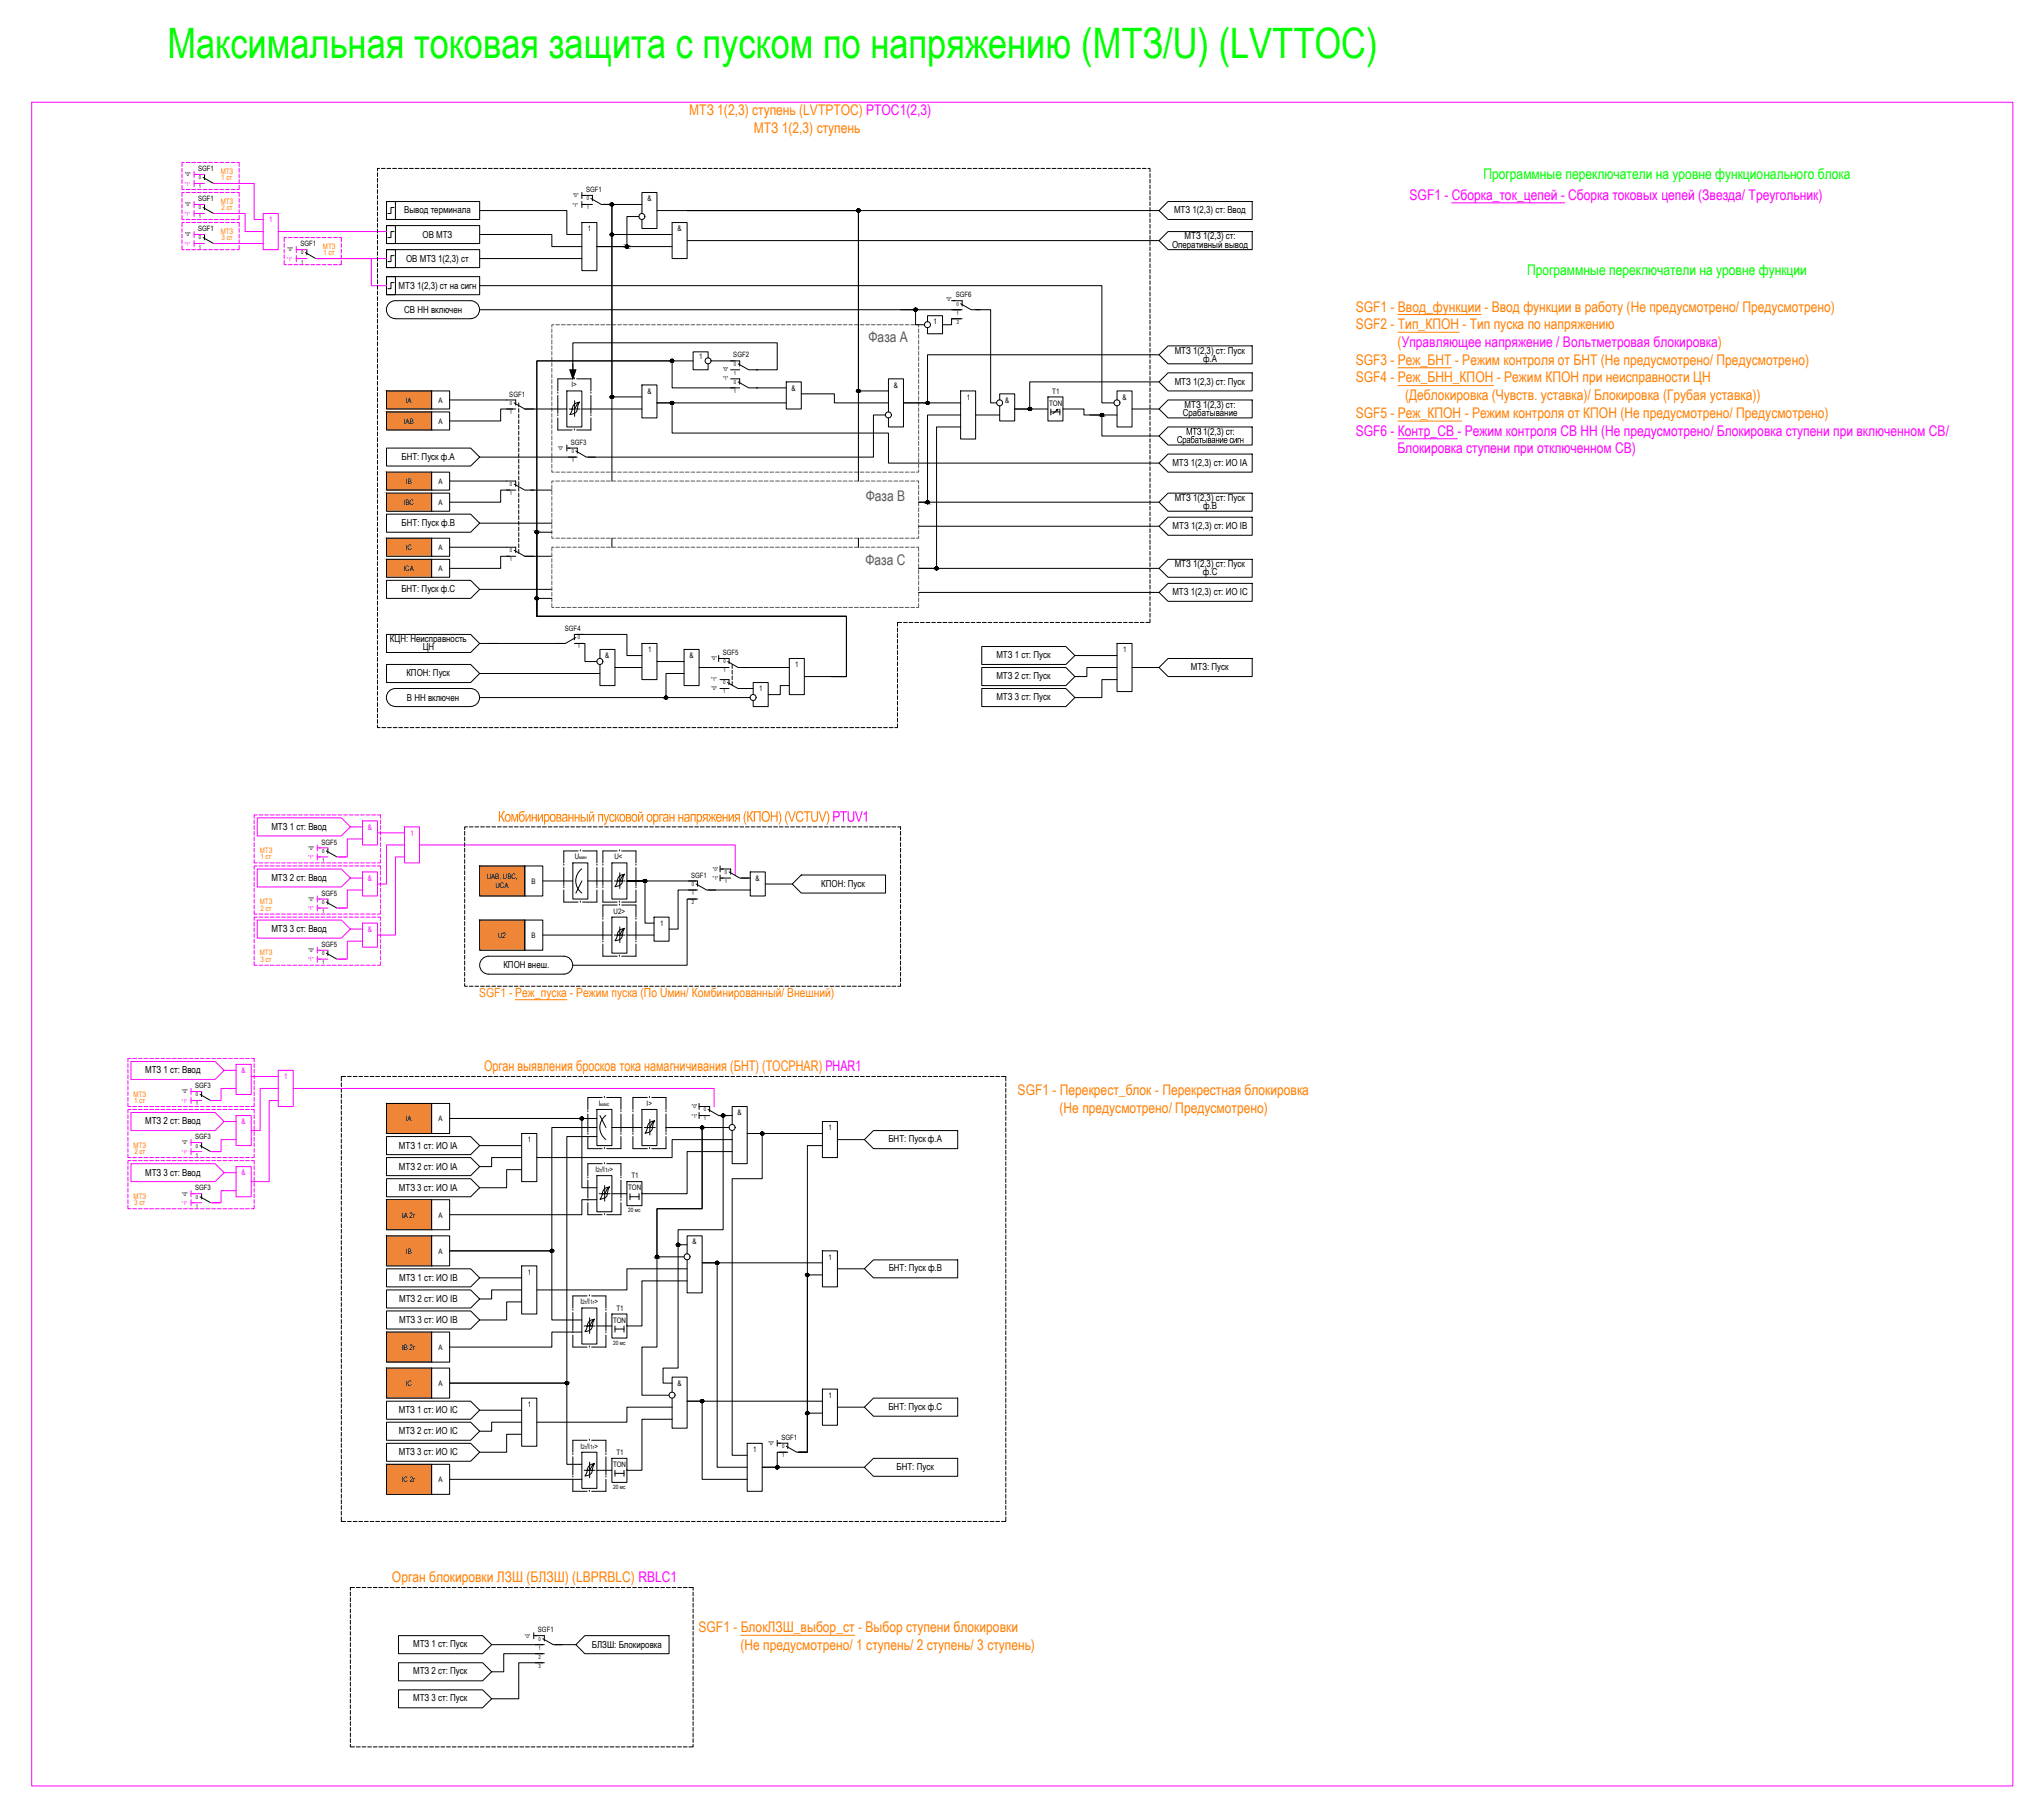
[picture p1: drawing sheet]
<svg xmlns="http://www.w3.org/2000/svg" width="674mm" height="605mm" viewBox="0 0 674 605" stroke-linecap="round" stroke-linejoin="round" font-family="sans-serif">
<defs><g id="words">
<text font-size="14" fill="#0f0" x="55.7" y="19.3">Максимальная токовая защита с пуском по напряжению (МТЗ/U) (LVTTOC)</text>
<g font-size="4.9" fill="#ff7f00">
<text x="229.3" y="38.3">МТЗ 1(2,3) ступень (LVTPTOC) PTOC1(2,3)</text>
<text x="250.7" y="44.3">МТЗ 1(2,3) ступень</text>
<text x="451" y="103.6">SGF1 - Ввод_функции - Ввод функции в работу (Не предусмотрено/ Предусмотрено)</text>
<text x="451" y="109.5">SGF2 - Тип_КПОН - Тип пуска по напряжению</text>
<text x="464.9" y="115.4">(Управляющее напряжение / Вольтметровая блокировка)</text>
<text x="451" y="121.3">SGF3 - Реж_БНТ - Режим контроля от БНТ (Не предусмотрено/ Предусмотрено)</text>
<text x="451" y="127.2">SGF4 - Реж_БНН_КПОН - Режим КПОН при неисправности ЦН</text>
<text x="467.4" y="133.1">(Деблокировка (Чувств. уставка)/ Блокировка (Грубая уставка))</text>
<text x="451" y="139">SGF5 - Реж_КПОН - Режим контроля от КПОН (Не предусмотрено/ Предусмотрено)</text>
<text x="165.6" y="273.3">Комбинированный пусковой орган напряжения</text>
<text x="247.1" y="273.3">(КПОН ) (VCTUV)</text>
<text x="161" y="356.3">Орган выявления бросков тока намагничивания (БНТ) (TOCPHAR) PHAR1</text>
<text x="338.5" y="364.3">SGF1 - Перекрест_блок - Перекрестная блокировка</text>
<text x="352.5" y="370.2">(Не предусмотрено/ Предусмотрено)</text>
<text x="130.4" y="526.3">Орган блокировки ЛЗШ (БЛЗШ) (LBPRBLC) RBLC1</text>
<text x="232.4" y="542.9">SGF1 - БлокЛЗШ_выбор_ст - Выбор ступени блокировки</text>
<text x="246.3" y="548.7">(Не предусмотрено/ 1 ступень/ 2 ступень/ 3 ступень)</text>
</g>
<g font-size="4.9" fill="#0f0">
<text x="493.4" y="59.6">Программные переключатели на уровне функционального блока</text>
<text x="508" y="91.5">Программные переключатели на уровне функции</text>
</g>
<g font-size="4.9" fill="#f0f">
<text x="468.9" y="66.4">SGF1 - Сборка_ток_цепей - Сборка токовых цепей (Звезда/ Треугольник)</text>
<text x="451" y="144.9">SGF6 - Контр_СВ - Режим контроля СВ НН (Не предусмотрено/ Блокировка ступени при включенном СВ/</text>
<text x="464.8" y="150.8">Блокировка ступени при отключенном СВ)</text>
<text x="276.9" y="273.3">PTUV1</text>
</g>
<g font-size="4.9" fill="#58595b">
<text x="288.9" y="113.7">Фаза А</text>
<text x="288" y="166.7">Фаза В</text>
<text x="287.9" y="187.8">Фаза С</text>
</g>
<text font-size="4.2" fill="#ff7f00" x="159.4" y="331.6">SGF1 - Реж_пуска - Режим пуска (По Uмин/ Комбинированный/ Внешний)</text>
<g font-size="3.2">
<text x="134.4" y="71">Вывод терминала</text>
<text x="390.5" y="71">МТЗ 1(2,3) ст: Ввод</text>
<text x="140.5" y="79">ОВ МТЗ</text>
<text x="389.9" y="82.4">Оперативный вывод</text>
<text x="394" y="79.6">МТЗ 1(2,3) ст:</text>
<text x="135.1" y="87">ОВ МТЗ 1(2,3) ст</text>
<text x="132.6" y="96">МТЗ 1(2,3) ст на сигн</text>
<text x="134.5" y="104.2">СВ НН включен</text>
<text x="390.7" y="117.7">МТЗ 1(2,3) ст: Пуск</text>
<text x="400.2" y="120.3">ф.А</text>
<text x="390.7" y="128">МТЗ 1(2,3) ст: Пуск</text>
<text x="394" y="135.7">МТЗ 1(2,3) ст:</text>
<text x="393.4" y="138.4">Срабатывание</text>
<text x="394.5" y="144.6">МТЗ</text>
<text x="400.2" y="144.6">1(2,3)</text>
<text x="406.7" y="144.6">ст :</text>
<text x="133.6" y="153">БНТ: Пуск ф.А</text>
<text x="390" y="155">МТЗ 1(2,3) ст: ИО IА</text>
<text x="390.7" y="166.6">МТЗ 1(2,3) ст: Пуск</text>
<text x="400.2" y="169.3">ф.В</text>
<text x="133.6" y="175">БНТ: Пуск ф.В</text>
<text x="390.1" y="176">МТЗ 1(2,3) ст: ИО IВ</text>
<text x="390.7" y="188.7">МТЗ 1(2,3) ст: Пуск</text>
<text x="400.1" y="191.4">ф.С</text>
<text x="133.5" y="197">БНТ: Пуск ф.С</text>
<text x="390" y="198">МТЗ 1(2,3) ст: ИО IС</text>
<text x="129.7" y="213.6">КЦН: Неисправность</text>
<text x="140.6" y="216.3">ЦН</text>
<text x="331.4" y="219">МТЗ 1 ст: Пуск</text>
<text x="135.2" y="225">КПОН: Пуск</text>
<text x="331.4" y="226">МТЗ 2 ст: Пуск</text>
<text x="396.2" y="223">МТЗ: Пуск</text>
<text x="135.3" y="233.1">В НН включен</text>
<text x="331.4" y="233">МТЗ 3 ст: Пуск</text>
<text x="90.3" y="276">МТЗ 1 ст: Ввод</text>
<text x="90.3" y="293">МТЗ 2 ст: Ввод</text>
<text x="273.2" y="295">КПОН: Пуск</text>
<text x="90.3" y="310">МТЗ 3 ст: Ввод</text>
<text x="167.4" y="322">КПОН внеш.</text>
<text x="48.3" y="357">МТЗ 1 ст: Ввод</text>
<text x="48.3" y="374">МТЗ 2 ст: Ввод</text>
<text x="132.7" y="382">МТЗ 1 ст: ИО IА</text>
<text x="295.5" y="379.8">БНТ: Пуск ф.А</text>
<text x="132.7" y="389">МТЗ 2 ст: ИО IА</text>
<text x="48.3" y="391">МТЗ 3 ст: Ввод</text>
<text x="132.7" y="396">МТЗ 3 ст: ИО IА</text>
<text x="132.8" y="426">МТЗ 1 ст: ИО IB</text>
<text x="295.6" y="422.8">БНТ: Пуск ф.В</text>
<text x="132.8" y="433">МТЗ 2 ст: ИО IB</text>
<text x="132.8" y="440">МТЗ 3 ст: ИО IB</text>
<text x="132.7" y="470">МТЗ 1 ст: ИО IC</text>
<text x="295.5" y="468.9">БНТ: Пуск ф.С</text>
<text x="132.7" y="477">МТЗ 2 ст: ИО IC</text>
<text x="132.7" y="484">МТЗ 3 ст: ИО IC</text>
<text x="298.2" y="488.8">БНТ: Пуск</text>
<text x="137.4" y="547.9">МТЗ 1 ст: Пуск</text>
<text x="196.9" y="548">БЛЗШ: Блокировка</text>
<text x="137.4" y="556.8">МТЗ 2 ст: Пуск</text>
<text x="137.4" y="565.8">МТЗ 3 ст: Пуск</text>
</g>
<g font-size="2.5" fill="#ff7f00">
<text x="73.4" y="57.7">МТЗ</text>
<text x="73.6" y="59.8">1 ст</text>
<text x="73.4" y="67.7">МТЗ</text>
<text x="73.7" y="69.8">2 ст</text>
<text x="73.4" y="77.7">МТЗ</text>
<text x="73.7" y="79.8">3 ст</text>
<text x="107.4" y="82.7">МТЗ</text>
<text x="107.6" y="84.9">1 ст</text>
<text x="86.4" y="283.7">МТЗ</text>
<text x="86.6" y="285.8">1 ст</text>
<text x="86.4" y="300.7">МТЗ</text>
<text x="86.7" y="302.8">2 ст</text>
<text x="86.4" y="317.7">МТЗ</text>
<text x="86.7" y="319.8">3 ст</text>
<text x="44.4" y="364.7">МТЗ</text>
<text x="44.6" y="366.8">1 ст</text>
<text x="44.4" y="381.7">МТЗ</text>
<text x="44.7" y="383.9">2 ст</text>
<text x="44.4" y="398.7">МТЗ</text>
<text x="44.7" y="400.8">3 ст</text>
</g>
<g font-size="2.5">
<text x="215.4" y="66.9">&amp;</text>
<text x="195.5" y="76.9">1</text>
<text x="225.3" y="76.9">&amp;</text>
<text x="310.6" y="107.9">1</text>
<text x="232.5" y="119.4">1</text>
<text x="190.1" y="128.8">I&gt;</text>
<text x="215.4" y="130.9">&amp;</text>
<text x="263.3" y="129.9">&amp;</text>
<text x="297.4" y="128.9">&amp;</text>
<text x="350" y="130.9">T1</text>
<text x="135" y="133.9">IA</text>
<text x="145.8" y="133.9">А</text>
<text x="321.6" y="132.9">1</text>
<text x="334.4" y="133.9">&amp;</text>
<text x="349" y="134.9">TON</text>
<text x="373.3" y="132.9">&amp;</text>
<text x="134.3" y="140.9">IAB</text>
<text x="145.8" y="140.9">А</text>
<text x="135" y="160.9">IB</text>
<text x="145.8" y="160.9">А</text>
<text x="134.3" y="167.9">IBC</text>
<text x="145.8" y="167.9">А</text>
<text x="135" y="182.9">IC</text>
<text x="145.8" y="182.9">А</text>
<text x="134.2" y="189.9">ICA</text>
<text x="145.8" y="189.9">А</text>
<text x="201.3" y="218.9">&amp;</text>
<text x="215.6" y="216.9">1</text>
<text x="229.3" y="218.9">&amp;</text>
<text x="264.5" y="221.9">1</text>
<text x="373.6" y="216.9">1</text>
<text x="252.6" y="229.9">1</text>
<text x="191.2" y="285.8">U</text>
<text x="204.4" y="285.8">U&lt;</text>
<text x="161.9" y="292.4">UAB, UBC,</text>
<text x="176.8" y="293.9">В</text>
<text x="251.3" y="292.9">&amp;</text>
<text x="164.8" y="295.4">UCA</text>
<text x="204.1" y="303.8">U2&gt;</text>
<text x="165.7" y="311.9">U2</text>
<text x="176.8" y="311.9">В</text>
<text x="219.5" y="307.9">1</text>
<text x="199.1" y="367.8">I</text>
<text x="215.1" y="367.8">I&gt;</text>
<text x="245.3" y="370.9">&amp;</text>
<text x="135" y="372.9">IA</text>
<text x="145.8" y="372.9">А</text>
<text x="275.6" y="375.9">1</text>
<text x="175.6" y="379.9">1</text>
<text x="198.1" y="389.9">I /I &gt;</text>
<text x="208.9" y="395.9">TON</text>
<text x="210" y="391.9">T1</text>
<text x="133.7" y="404.9">IA 2г</text>
<text x="145.8" y="404.9">А</text>
<text x="230.3" y="413.9">&amp;</text>
<text x="135" y="416.9">IB</text>
<text x="145.8" y="416.9">А</text>
<text x="275.6" y="418.9">1</text>
<text x="175.6" y="423.9">1</text>
<text x="193.1" y="433.8">I /I &gt;</text>
<text x="205" y="435.9">T1</text>
<text x="203.9" y="439.9">TON</text>
<text x="133.7" y="448.9">IB 2г</text>
<text x="145.8" y="448.9">А</text>
<text x="135" y="460.9">IC</text>
<text x="145.8" y="460.9">А</text>
<text x="225.3" y="460.9">&amp;</text>
<text x="175.6" y="467.9">1</text>
<text x="275.6" y="464.9">1</text>
<text x="193.1" y="481.9">I /I &gt;</text>
<text x="205" y="483.9">T1</text>
<text x="250.5" y="482.9">1</text>
<text x="203.9" y="487.9">TON</text>
<text x="133.7" y="492.9">IC 2г</text>
<text x="145.8" y="492.9">А</text>
</g>
<g font-size="2.5" fill="#f0f">
<text x="89.5" y="73.9">1</text>
<text x="122.3" y="275.9">&amp;</text>
<text x="136.6" y="277.9">1</text>
<text x="122.3" y="292.9">&amp;</text>
<text x="122.3" y="309.9">&amp;</text>
<text x="80.4" y="356.9">&amp;</text>
<text x="94.6" y="358.9">1</text>
<text x="80.4" y="373.9">&amp;</text>
<text x="80.4" y="390.9">&amp;</text>
</g>
<g font-size="2.4">
<text x="65.9" y="56.9">SGF1</text>
<text x="194.9" y="63.9">SGF1</text>
<text x="65.9" y="66.9">SGF1</text>
<text x="65.9" y="76.9">SGF1</text>
<text x="100" y="81.9">SGF1</text>
<text x="317.9" y="98.9">SGF6</text>
<text x="243.9" y="118.9">SGF2</text>
<text x="169.4" y="131.9">SGF1</text>
<text x="189.9" y="147.9">SGF3</text>
<text x="187.9" y="209.9">SGF4</text>
<text x="240.4" y="217.9">SGF5</text>
<text x="106.9" y="280.9">SGF5</text>
<text x="229.9" y="291.9">SGF1</text>
<text x="106.9" y="297.9">SGF5</text>
<text x="106.9" y="314.9">SGF5</text>
<text x="64.9" y="361.9">SGF3</text>
<text x="64.9" y="378.9">SGF3</text>
<text x="64.9" y="395.9">SGF3</text>
<text x="259.9" y="478.9">SGF1</text>
<text x="178.9" y="542.9">SGF1</text>
</g>
<g font-size="2">
<text x="198.6" y="389.9">2г 1г</text>
<text x="209" y="403.2">20 мс</text>
<text x="193.6" y="433.8">2г 1г</text>
<text x="204" y="447.2">20 мс</text>
<text x="193.6" y="481.9">2г 1г</text>
<text x="204" y="495.2">20 мс</text>
</g>
<g font-size="1.7">
<text x="61.6" y="58.6">&quot;0&quot;</text>
<text x="66.2" y="59.6">0</text>
<text x="66.2" y="62.6">1</text>
<text x="190.6" y="65.6">&quot;0&quot;</text>
<text x="61.6" y="68.6">&quot;0&quot;</text>
<text x="66.2" y="69.7">0</text>
<text x="190.5" y="68.8">&quot;1&quot;</text>
<text x="195.2" y="66.6">0</text>
<text x="195.2" y="69.7">1</text>
<text x="66.2" y="72.7">1</text>
<text x="61.6" y="78.6">&quot;0&quot;</text>
<text x="66.2" y="79.6">0</text>
<text x="66.2" y="82.6">1</text>
<text x="95.6" y="83.6">&quot;0&quot;</text>
<text x="100.2" y="84.6">0</text>
<text x="100.2" y="87.6">1</text>
<text x="314.8" y="100.3">&quot;0&quot;</text>
<text x="318.1" y="101.7">0</text>
<text x="318.1" y="104.6">1</text>
<text x="318.2" y="107.8">2</text>
<text x="240.5" y="123.3">&quot;0&quot;</text>
<text x="244.1" y="121.6">0</text>
<text x="244.1" y="124.6">1</text>
<text x="240.5" y="126.3">&quot;1&quot;</text>
<text x="244.1" y="127.6">0</text>
<text x="244.1" y="130.7">1</text>
<text x="169.6" y="134.6">0</text>
<text x="169.6" y="137.6">1</text>
<text x="185.6" y="149.6">&quot;0&quot;</text>
<text x="190.2" y="150.6">0</text>
<text x="190.2" y="153.6">1</text>
<text x="169.6" y="161.6">0</text>
<text x="169.6" y="164.6">1</text>
<text x="169.6" y="183.7">0</text>
<text x="169.6" y="186.6">1</text>
<text x="192.2" y="212.7">0</text>
<text x="192.2" y="215.6">1</text>
<text x="236.6" y="219.6">&quot;0&quot;</text>
<text x="240.7" y="220.6">0</text>
<text x="236.6" y="226.6">&quot;1&quot;</text>
<text x="240.6" y="227.6">0</text>
<text x="240.7" y="223.6">1</text>
<text x="236.7" y="229.6">&quot;0&quot;</text>
<text x="240.6" y="230.6">1</text>
<text x="102.7" y="282.6">&quot;0&quot;</text>
<text x="107.1" y="283.6">0</text>
<text x="107.1" y="286.7">1</text>
<text x="192.7" y="285.8">мин</text>
<text x="237.1" y="292.8">&quot;1&quot;</text>
<text x="237.2" y="289.6">&quot;0&quot;</text>
<text x="241.1" y="290.6">0</text>
<text x="241.1" y="293.6">1</text>
<text x="102.7" y="299.6">&quot;0&quot;</text>
<text x="230.1" y="294.7">0</text>
<text x="230.1" y="297.6">1</text>
<text x="107.1" y="300.6">0</text>
<text x="107.1" y="303.6">1</text>
<text x="230.1" y="300.6">2</text>
<text x="102.7" y="316.6">&quot;0&quot;</text>
<text x="107.1" y="317.6">0</text>
<text x="107.1" y="320.6">1</text>
<text x="60.6" y="363.7">&quot;0&quot;</text>
<text x="65.2" y="364.6">0</text>
<text x="65.2" y="367.6">1</text>
<text x="199.7" y="367.8">макс</text>
<text x="230.1" y="368.7">&quot;0&quot;</text>
<text x="230.1" y="371.8">&quot;1&quot;</text>
<text x="234.1" y="369.6">0</text>
<text x="234.1" y="372.6">1</text>
<text x="60.6" y="380.6">&quot;0&quot;</text>
<text x="65.2" y="381.6">0</text>
<text x="65.2" y="384.7">1</text>
<text x="60.6" y="397.7">&quot;0&quot;</text>
<text x="65.2" y="398.6">0</text>
<text x="65.2" y="401.6">1</text>
<text x="255.7" y="480.6">&quot;0&quot;</text>
<text x="260.1" y="481.6">0</text>
<text x="260.1" y="484.6">1</text>
<text x="174.6" y="544.6">&quot;0&quot;</text>
<text x="179.2" y="545.6">0</text>
<text x="179.2" y="548.7">1</text>
<text x="179.2" y="551.7">2</text>
<text x="179.1" y="554.8">3</text>
</g>
<g font-size="1.7" fill="#f0f">
<text x="61.5" y="61.8">&quot;1&quot;</text>
<text x="61.5" y="71.8">&quot;1&quot;</text>
<text x="61.5" y="81.8">&quot;1&quot;</text>
<text x="95.5" y="86.8">&quot;1&quot;</text>
<text x="102.5" y="285.8">&quot;1&quot;</text>
<text x="102.5" y="302.8">&quot;1&quot;</text>
<text x="102.5" y="319.8">&quot;1&quot;</text>
<text x="60.5" y="366.8">&quot;1&quot;</text>
<text x="60.5" y="383.8">&quot;1&quot;</text>
<text x="60.5" y="400.8">&quot;1&quot;</text>
</g>
</g></defs>
<!-- layer: 0 -->
<g fill="#ef8637" stroke="#ef8637" stroke-width=".33">
<path d="M128.6 130l15 6v-6zM128.6 130l15 6h-15z"/>
<path d="M128.6 367l15 10v-10zM128.6 367l15 10h-15z"/>
<path d="M128.6 399l15 10v-10zM128.6 399l15 10h-15z"/>
<path d="M128.6 411l15 10v-10zM128.6 411l15 10h-15z"/>
<path d="M128.6 443l15 10v-10zM128.6 443l15 10h-15z"/>
<path d="M128.6 455l15 10v-10zM128.6 455l15 10h-15z"/>
<path d="M128.6 487l15 10v-10zM128.6 487l15 10h-15z"/>
<path d="M128.6 137l15 6v-6zM128.6 137l15 6h-15z"/>
<path d="M128.6 157l15 6v-6zM128.6 157l15 6h-15z"/>
<path d="M128.6 179l15 6v-6zM128.6 179l15 6h-15z"/>
<path d="M128.6 164l15 6v-6zM128.6 164l15 6h-15z"/>
<path d="M128.6 186l15 6v-6zM128.6 186l15 6h-15z"/>
</g>
<g fill="none" stroke="#000" stroke-width=".33">
<path d="M128.6 75h2.9v6h-2.9zM128.6 75h31v6h-31zM128.6 67h2.9v6h-2.9zM128.6 67h31v6h-31zM131.1 77h-1v2h-1.1M131.1 69h-1v2h-1.1M159.6 78h24v4h10M159.6 70h29v8h5M193.6 74h4.9v16h-4.9zM193.6 64v2M193.6 67v2M193.6 65h1"/>
<path d="M193.6 68h1M200.5 68h3v64h10M200.5 68h3v92M200.5 68h13M203.5 78h20.1M212.6 72h-4.1v10h-10h25.1M213.5 71v-7h5v12h-5v-3M218.5 70h167M223.6 74h5v12h-5zM385.5 70l3-3h28v6h-28zM128.6 92h2.9v6h-2.9zM128.6 92h31v6h-31z"/>
<path d="M128.6 83h2.9v6h-2.9zM128.6 83h31v6h-31zM131.1 94h-1v2h-1.1M131.1 85h-1v2h-1.1M159.6 95h206.9v39h4M159.6 86h34M228.6 80h156.9M385.5 80l3-3h28v6h-28zM131.5 100a2.98 2.98 0 0 0-3 3 2.98 2.98 0 0 0 3 3M131.5 100h25.1M131.5 106h25.1M156.5 100a2.98 2.98 0 0 1 3 3 2.98 2.98 0 0 1-3 3"/>
<path d="M159.6 103h159.9M235.5 119v-2h-4.9v6h4.9v-2M304.5 103v5h3.1M308.5 107v-2h5v6h-5v-2M316.5 100h1M316.5 106h3.5M319.5 106h-3v2h-3M324.5 103h5v31h2.1M385.5 118l3-3h28v6h-28zM385.5 118h-77v16h-8h19M128.6 137h15v6h-15zM128.6 130h15v6h-15z"/>
<path d="M143.6 137h6v6h-6zM143.6 130h6v6h-6zM149.6 133h18.9M170.6 136h-4.1v4h-16.9M172.6 134v1.3M172.6 135.9v1.2M172.6 137.8v1.2M172.6 139.6v1.3M174.5 136h14.1M188.6 130h5v12h-5zM191.1 133.3v5.2M191.1 136h1.9"/>
<path d="M192.7 133.7l-1.2 3.5-2 .7 .6-.9a3.1 3.1 0 0 1 2.6-3.3l-.7 .8-.9 1.5h-1.8M193.6 136h19.9M213.5 128h5v11h-5zM230.6 120h-52v85h103v20h-5.1M244.6 129h-21v-9h-45v85h103v20h-5.1M251.5 123h7v-9h-68v12M261.5 134h-43h5.1v10h71.9v10h90M294.6 138h-4.1v14h-95M295.5 137v-11h5v16h-5v-3M295.5 130h-10v-60h-56.9h56.9v90M319.5 130h5v16h-5zM319.5 138h-11v29h-2.9h79.9"/>
<path d="M324.5 138h8M332.5 133v-2h5v9h-5v-5M348.6 132h5v8h-5zM349.5 136v2M349.5 137h3.1M351.4 136.3l.5-.2-1.7 1.5M351.9 136.1l-.3 .5M352.6 136v2M353.5 136h7.1v2h11M362.5 138h4v7h19M371.6 133v-3h5v12h-5v-7M376.6 136h8.9"/>
<path d="M385.5 136l3-3h28v6h-28zM385.5 127l3-3h28v6h-28zM385.5 127h-43v9h-5h11M128.6 157h15v6h-15zM128.6 149h28l3 3-3 3h-28zM143.6 157h6v6h-6zM149.6 160h18.9M159.6 152h32M172.6 141.5v1.3M172.6 143.4v1.2M172.6 145.3v1.2M172.6 147.1v1.3"/>
<path d="M172.6 149v1.3M172.6 150.9v1.2M172.6 152.8v1.2M172.6 154.7v1.2M172.6 156.5v1.2M172.6 158.4v1.3M188.6 148v2M188.6 149h.9M319.5 142h-8v47h-5.9h79.9M385.5 145l3-3h28v6h-28zM385.5 154l3-3h28v6h-28zM128.6 179h15v6h-15z"/>
<path d="M128.6 164h15v6h-15zM128.6 171h28l3 3-3 3h-28zM143.6 179h6v6h-6zM143.6 164h6v6h-6zM159.6 174h24M169.5 163h-3v4h-16.9M172.6 160.2v1.3M172.6 162.2v1.2M172.6 164v1.3M172.6 165.9v1.2M172.6 167.8v1.2M172.6 169.6v1.3"/>
<path d="M172.6 171.5v1.3M172.6 173.4v1.2M172.6 175.3v1.2M172.6 177.1v1.3M172.6 179v1.3M176.5 163h7.1M183.6 177h-5v28h103v20h-5.1M203.5 179v3M285.5 179v3M305.6 175h79.9M385.5 175l3-3h28v6h-28zM385.5 167l3-3h28v6h-28z"/>
<path d="M128.6 186h15v6h-15zM128.6 193h28l3 3-3 3h-28zM143.6 186h6v6h-6zM149.6 182h18.9M159.6 196h24M169.5 185h-3v4h-16.9M172.6 180.9v1.2M172.6 182.8v1.2M174.5 185h9.1M183.6 199h-5v6h103v20h-14.1M305.6 197h79.9M385.5 197l3-3h28v6h-28z"/>
<path d="M385.5 189l3-3h28v6h-28zM326.6 215h27.9l3.1 3-3.1 3h-27.9zM357.6 218h14M371.6 214h5v16h-5zM326.6 222h27.9l3.1 3-3.1 3h-27.9zM326.6 229h27.9l3.1 3-3.1 3h-27.9zM371.6 222h-10.1v3h-3.9M371.6 226h-5.1v6h-8.9M376.6 222h8.9M385.5 222l3-3h28v6h-28zM154.6 276.5v1.3M154.6 278.4v1.2"/>
<path d="M155.5 275h-.9v.9M156.1 275h1.3M158 275h1.2M159.9 275h1.2M161.7 275h1.3M163.6 275h1.2M212.3 275h1.3M214.3 275h1.2M216.1 275h1.2M218 275h1.2M219.8 275h1.3M221.7 275h1.3"/>
<path d="M223.6 275h1.3M225.5 275h1.2M227.4 275h1.2M229.2 275h1.3M231.1 275h1.3M233 275h1.2M234.9 275h1.2M236.7 275h1.3M238.6 275h1.3M240.5 275h1.2M242.4 275h1.2M244.2 275h1.3"/>
<path d="M270.5 275h1.2M272.4 275h1.2M274.2 275h1.3M285.5 275h1.2M287.4 275h1.2M289.2 275h1.3M291.1 275h1.3M293 275h1.2M294.9 275h1.2M296.7 275h1.3M298.6 275h1v.9M299.6 276.5v1.3"/>
<path d="M299.6 278.4v1.2M154.6 280.3v1.2M154.6 282.1v1.3M154.6 284v1.3M154.6 285.9v1.2M154.6 287.8v1.2M154.6 289.6v1.3M154.6 291.5v1.2M154.6 293.4v1.3M154.6 295.2v1.3M154.6 297.2v1.2M154.6 299v1.2"/>
<path d="M193.5 289a5 5 0 0 0 0 8M193.6 293l-2 4M299.6 280.3v1.2M299.6 282.1v1.3M299.6 284v1.3M299.6 285.9v1.2M299.6 287.8v1.2M299.6 289.6v1.3M299.6 291.5v1.2M299.6 293.4v1.3M299.6 295.2v1.3M299.6 297.2v1.2"/>
<path d="M299.6 299v1.2M154.6 300.9v1.2M154.6 302.8v1.2M154.6 304.6v1.3M154.6 306.5v1.3M154.6 308.4v1.2M154.6 310.3v1.2M154.6 312.1v1.3M154.6 314v1.3M154.6 315.9v1.2M154.6 317.8v1.2M154.6 319.6v1.3"/>
<path d="M299.6 300.9v1.2M299.6 302.8v1.2M299.6 304.6v1.3M299.6 306.5v1.3M299.6 308.4v1.2M299.6 310.3v1.2M299.6 312.1v1.3M299.6 314v1.3M299.6 315.9v1.2M299.6 317.8v1.2M299.6 319.6v1.3M154.6 327.1v.9h.9"/>
<path d="M154.6 321.5v1.3M154.6 323.4v1.2M154.6 325.3v1.2M156.1 328h1.3M158 328h1.2M159.9 328h1.2M161.7 328h1.3M163.6 328h1.2M165.5 328h1.3M167.3 328h1.3M169.3 328h1.2M171.1 328h1.2"/>
<path d="M173 328h1.2M174.8 328h1.3M176.7 328h1.3M178.6 328h1.3M180.5 328h1.2M182.4 328h1.2M184.2 328h1.3M186.1 328h1.3M188 328h1.2M189.9 328h1.2M191.7 328h1.3M193.6 328h1.3"/>
<path d="M195.5 328h1.2M197.4 328h1.2M199.2 328h1.3M201.1 328h1.3M203 328h1.2M204.9 328h1.2M206.7 328h1.3M208.6 328h1.2M210.5 328h1.3M212.3 328h1.3M214.3 328h1.2M216.1 328h1.2"/>
<path d="M218 328h1.2M219.8 328h1.3M221.7 328h1.3M223.6 328h1.3M225.5 328h1.2M227.4 328h1.2M229.2 328h1.3M231.1 328h1.3M233 328h1.2M234.9 328h1.2M236.7 328h1.3M238.6 328h1.3"/>
<path d="M240.5 328h1.2M242.4 328h1.2M244.2 328h1.3M246.1 328h1.3M248 328h1.2M249.9 328h1.2M251.7 328h1.3M253.6 328h1.2M255.5 328h1.2M257.3 328h1.3M259.3 328h1.2M261.1 328h1.2"/>
<path d="M263 328h1.2M264.8 328h1.3M266.7 328h1.3M268.6 328h1.3M270.5 328h1.2M272.4 328h1.2M274.2 328h1.3M276.1 328h1.3M278 328h1.2M279.9 328h1.2M281.7 328h1.3M283.6 328h1.3"/>
<path d="M285.5 328h1.2M287.4 328h1.2M289.2 328h1.3M291.1 328h1.3M293 328h1.2M294.9 328h1.2M296.7 328h1.3M299.6 327.1v.9h-1M299.6 321.5v1.3M299.6 323.4v1.2M299.6 325.3v1.2M115 358h-1.5v1.5"/>
<path d="M115.6 358h1.2M117.5 358h1.2M119.4 358h1.2M121.2 358h1.3M123.1 358h1.3M125 358h1.2M126.9 358h1.2M128.7 358h1.3M130.6 358h1.3M132.5 358h1.2M134.4 358h1.2M136.2 358h1.3"/>
<path d="M138.1 358h1.3M140 358h1.2M141.9 358h1.2M143.7 358h1.3M145.6 358h1.3M147.5 358h1.2M149.4 358h1.2M151.2 358h1.3M153.1 358h1.3M155 358h1.3M156.8 358h1.3M158.8 358h1.2"/>
<path d="M160.6 358h1.2M162.5 358h1.2M164.3 358h1.3M166.2 358h1.3M168.1 358h1.3M170 358h1.2M171.9 358h1.2M173.7 358h1.3M175.6 358h1.3M177.5 358h1.2M179.4 358h1.2M181.2 358h1.3"/>
<path d="M183.1 358h1.3M185 358h1.2M186.9 358h1.2M188.7 358h1.3M190.6 358h1.3M192.5 358h1.2M194.4 358h1.2M196.2 358h1.3M198.1 358h1.3M200 358h1.3M201.8 358h1.3M203.8 358h1.2"/>
<path d="M205.6 358h1.2M207.5 358h1.2M209.3 358h1.3M211.2 358h1.3M213.1 358h1.3M215 358h1.2M216.9 358h1.2M218.7 358h1.3M220.6 358h1.3M222.5 358h1.2M224.4 358h1.2M226.2 358h1.3"/>
<path d="M228.1 358h1.3M230 358h1.2M231.9 358h1.2M233.7 358h1.3M235.6 358h1.3M237.5 358h1.2M239.4 358h1.2M241.2 358h1.3M243.1 358h1.3M245 358h1.2M246.8 358h1.3M248.8 358h1.2"/>
<path d="M250.6 358h1.2M252.5 358h1.2M254.3 358h1.3M256.2 358h1.3M258.1 358h1.2M260 358h1.2M261.9 358h1.2M263.7 358h1.3M265.6 358h1.3M267.5 358h1.2M269.4 358h1.2M271.2 358h1.3"/>
<path d="M273.1 358h1.3M275 358h1.2M276.9 358h1.2M278.7 358h1.3M280.6 358h1.3M282.5 358h1.2M284.4 358h1.2M286.2 358h1.3M288.1 358h1.3M290 358h1.2M291.8 358h1.3M293.7 358h1.3"/>
<path d="M295.6 358h1.2M297.5 358h1.2M299.3 358h1.3M301.2 358h1.3M303.1 358h1.2M305 358h1.2M306.9 358h1.2M308.7 358h1.3M310.6 358h1.3M312.5 358h1.2M314.4 358h1.2M316.2 358h1.3"/>
<path d="M318.1 358h1.3M320 358h1.2M321.9 358h1.2M323.7 358h1.3M325.6 358h1.3M327.5 358h1.2M329.4 358h1.2M331.2 358h1.3M333.1 358h1.5v1.5M113.5 360.1v1.3M113.5 362v1.3M113.5 363.9v1.2"/>
<path d="M113.5 365.8v1.2M113.5 367.6v1.3M113.5 369.5v1.3M113.5 371.4v1.2M113.5 373.3v1.2M113.5 375.1v1.3M113.5 377v1.3M113.5 378.9v1.2M128.6 367h15v10h-15zM128.6 378h28l3 3-3 3h-28zM143.6 367h6v10h-6zM173.5 377h5.1v16h-5.1z"/>
<path d="M198.5 372h-48.9h44v23h4.9M198.5 375h-14.9v41h-34h34v23h10M198.5 378h-9.9v82h-39h39v27h5M198.5 369h5v12h-5zM199.6 371l2 4M201.5 371a5 5 0 0 0 0 8M203.5 375h10M213.5 369h5v12h-5zM215.4 375h2.6M216.2 372.3v5.2M217.8 372.8l-.6 1.1a2.55 2.55 0 0 1-2.7 3l.7-1.3a2.57 2.57 0 0 1 2.6-2.8l-.8 .7-.8 1.5h-1.9M221.5 375h12.1v27h-15.1v16h9"/>
<path d="M221.5 375h12.1v27h-15.1v46h-5v16h9M221.5 375h21M232.5 367v2M232.5 370v2M232.5 368h1.1M232.5 371h1.1M239.5 371h4M240.5 371v38h-14.9v46h-5v5h3M243.5 374v-6h5v19h-5v-11M243.5 379h-19.9v6h-45M273.6 373h5v12h-5zM273.6 377h-25.1h5v15h-10v92h5"/>
<path d="M278.6 379h8.9M287.5 379l3-3h28.1v6h-28.1zM334.6 360.1v1.3M334.6 362v1.3M334.6 363.9v1.2M334.6 365.8v1.2M334.6 367.6v1.3M334.6 369.5v1.3M334.6 371.4v1.2M334.6 373.3v1.2M334.6 375.1v1.3M334.6 377v1.3"/>
<path d="M334.6 378.9v1.2M113.5 380.8v1.2M113.5 382.6v1.3M113.5 384.5v1.3M113.5 386.4v1.2M113.5 388.3v1.2M113.5 390.1v1.3M113.5 392v1.2M113.5 393.9v1.3M113.5 395.7v1.3M113.5 397.7v1.2M113.5 399.5v1.2"/>
<path d="M128.6 399h15v10h-15zM128.6 385h28l3 3-3 3h-28zM128.6 392h28l3 3-3 3h-28zM143.6 399h6v10h-6zM159.6 381h13.9M173.5 385h-10v3h-3.9M173.5 389h-5v6h-8.9M198.5 391h5v12h-5zM198.5 399h-4.9v5h-44M200.4 397h2.5M201.1 394.3v5.2M202.7 394.8l-.5 1.1a2.49 2.49 0 0 1-2.6 3l.6-1.3a2.56 2.56 0 0 1 2.5-2.8l-.7 .7-.9 1.5h-1.7"/>
<path d="M203.5 397h5M208.5 393h5v8h-5zM209.6 397v2M209.6 398h3M212.6 397v2M213.5 397h.1M243.5 383h-14.9v14h-15.1M273.6 381h-5v102h-3M334.6 380.8v1.2M334.6 382.6v1.3M334.6 384.5v1.3M334.6 386.4v1.2"/>
<path d="M334.6 388.3v1.2M334.6 390.1v1.3M334.6 392v1.2M334.6 393.9v1.3M334.6 395.7v1.3M334.6 397.7v1.2M334.6 399.5v1.2M113.5 401.4v1.2M113.5 403.3v1.2M113.5 405.1v1.3M113.5 407v1.3M113.5 408.9v1.2"/>
<path d="M113.5 410.8v1.2M113.5 412.6v1.3M113.5 414.5v1.3M113.5 416.4v1.2M113.5 418.3v1.2M128.6 411h15v10h-15zM143.6 411h6v10h-6zM225.6 414h3M228.6 417v-6h5v19h-5v-11M273.6 416h5v12h-5zM334.6 401.4v1.2M334.6 403.3v1.2"/>
<path d="M334.6 405.1v1.3M334.6 407v1.3M334.6 408.9v1.2M334.6 410.8v1.2M334.6 412.6v1.3M334.6 414.5v1.3M334.6 416.4v1.2M334.6 418.3v1.2M113.5 420.1v1.3M113.5 422v1.3M113.5 423.9v1.2M113.5 425.8v1.2"/>
<path d="M113.5 427.6v1.3M113.5 429.5v1.3M113.5 431.4v1.2M113.5 433.3v1.2M113.5 435.1v1.3M113.5 437v1.2M113.5 438.9v1.3M128.6 422h28l3 3-3 3h-28zM128.6 429h28l3 3-3 3h-28zM128.6 436h28l3 3-3 3h-28zM159.6 425h13.9M173.5 421h5.1v16h-5.1z"/>
<path d="M173.5 429h-10v3h-3.9M173.5 433h-5v6h-8.9M193.6 435h4.9v12h-4.9zM196.1 438.3v5.2M197.7 438.8l-.5 1.1a2.55 2.55 0 0 1-2.6 3l.5-.8a3.1 3.1 0 0 1 2.6-3.3l-.7 .7-.9 1.5h-1.8M203.5 437h5v8h-5zM228.6 426h-15.1v15h-5M228.6 422h-20.1v7h-29.9M273.6 424h-5v59h-3M273.6 420h-40h5v68h9.9M278.6 422h8.9M287.5 422l3-3h28.1v6h-28.1z"/>
<path d="M334.6 420.1v1.3M334.6 422v1.3M334.6 423.9v1.2M334.6 425.8v1.2M334.6 427.6v1.3M334.6 429.5v1.3M334.6 431.4v1.2M334.6 433.3v1.2M334.6 435.1v1.3M334.6 437v1.2M334.6 438.9v1.3M113.5 440.7v1.3"/>
<path d="M113.5 442.7v1.2M113.5 444.5v1.2M113.5 446.4v1.2M113.5 448.3v1.2M113.5 450.1v1.3M113.5 452v1.3M113.5 453.9v1.2M113.5 455.8v1.2M113.5 457.6v1.3M113.5 459.5v1.3M128.6 443h15v10h-15zM128.6 455h15v10h-15z"/>
<path d="M143.6 443h6v10h-6zM143.6 455h6v10h-6zM193.6 443h-10v5h-34M195.4 441h2.6M198.5 441h5M204.6 441v2M204.6 442h3M207.6 441v2M208.5 441h.1M334.6 440.7v1.3M334.6 442.7v1.2M334.6 444.5v1.2"/>
<path d="M334.6 446.4v1.2M334.6 448.3v1.2M334.6 450.1v1.3M334.6 452v1.3M334.6 453.9v1.2M334.6 455.8v1.2M334.6 457.6v1.3M334.6 459.5v1.3M113.5 461.4v1.2M113.5 463.3v1.2M113.5 465.1v1.3M113.5 467v1.3"/>
<path d="M113.5 468.9v1.2M113.5 470.8v1.2M113.5 472.6v1.3M113.5 474.5v1.3M113.5 476.4v1.2M113.5 478.3v1.2M128.6 466h28l3 3-3 3h-28zM128.6 473h28l3 3-3 3h-28zM159.6 469h13.9M173.5 465h5.1v16h-5.1zM173.5 473h-10v3h-3.9M173.5 477h-5v6h-8.9"/>
<path d="M223.6 463v-5h5v17h-5v-10M223.6 472h-10.1v17h-5M223.6 468h-15.1v5h-29.9M258.5 479v2M258.5 480h1M273.6 470h-5v13h-3M273.6 462h5v12h-5zM273.6 466h-45h5v26h14.9M278.6 468h8.9M290.5 465h28.1v6h-28.1l-3-3zM334.6 461.4v1.2M334.6 463.3v1.2"/>
<path d="M334.6 465.1v1.3M334.6 467v1.3M334.6 468.9v1.2M334.6 470.8v1.2M334.6 472.6v1.3M334.6 474.5v1.3M334.6 476.4v1.2M334.6 478.3v1.2M113.5 480.1v1.3M113.5 482v1.2M113.5 483.9v1.3M113.5 485.7v1.3"/>
<path d="M113.5 487.7v1.2M113.5 489.5v1.2M113.5 491.4v1.2M113.5 493.3v1.2M113.5 495.1v1.3M113.5 497v1.3M113.5 498.9v1.2M128.6 487h15v10h-15zM128.6 480h28l3 3-3 3h-28zM143.6 487h6v10h-6zM149.6 492h44M193.6 483h4.9v12h-4.9z"/>
<path d="M195.4 489h2.6M196.1 486.3v5.2M197.7 486.8l-.5 1.1a2.55 2.55 0 0 1-2.6 3l.5-.8a3.1 3.1 0 0 1 2.6-3.3l-.5 .4-1.1 1.8h-1.8M198.5 489h5M203.5 485h5v8h-5zM204.6 489v2M204.6 490h3M207.6 489v2M208.5 489h.1M248.5 480h5v16h-5zM261.5 483h-3v5h-5h34M287.5 488l3-3h28.1v6h-28.1z"/>
<path d="M334.6 480.1v1.3M334.6 482v1.2M334.6 483.9v1.3M334.6 485.7v1.3M334.6 487.7v1.2M334.6 489.5v1.2M334.6 491.4v1.2M334.6 493.3v1.2M334.6 495.1v1.3M334.6 497v1.3M334.6 498.9v1.2M113.5 504.5v1.5h1.5"/>
<path d="M113.5 500.8v1.2M113.5 502.6v1.3M115.6 506h1.2M117.5 506h1.2M119.4 506h1.2M121.2 506h1.3M123.1 506h1.3M125 506h1.2M126.9 506h1.2M128.7 506h1.3M130.6 506h1.3M132.5 506h1.2"/>
<path d="M134.4 506h1.2M136.2 506h1.3M138.1 506h1.3M140 506h1.2M141.9 506h1.2M143.7 506h1.3M145.6 506h1.3M147.5 506h1.2M149.4 506h1.2M151.2 506h1.3M153.1 506h1.3M155 506h1.3"/>
<path d="M156.8 506h1.3M158.8 506h1.2M160.6 506h1.2M162.5 506h1.2M164.3 506h1.3M166.2 506h1.3M168.1 506h1.3M170 506h1.2M171.9 506h1.2M173.7 506h1.3M175.6 506h1.3M177.5 506h1.2"/>
<path d="M179.4 506h1.2M181.2 506h1.3M183.1 506h1.3M185 506h1.2M186.9 506h1.2M188.7 506h1.3M190.6 506h1.3M192.5 506h1.2M194.4 506h1.2M196.2 506h1.3M198.1 506h1.3M200 506h1.3"/>
<path d="M201.8 506h1.3M203.8 506h1.2M205.6 506h1.2M207.5 506h1.2M209.3 506h1.3M211.2 506h1.3M213.1 506h1.3M215 506h1.2M216.9 506h1.2M218.7 506h1.3M220.6 506h1.3M222.5 506h1.2"/>
<path d="M224.4 506h1.2M226.2 506h1.3M228.1 506h1.3M230 506h1.2M231.9 506h1.2M233.7 506h1.3M235.6 506h1.3M237.5 506h1.2M239.4 506h1.2M241.2 506h1.3M243.1 506h1.3M245 506h1.2"/>
<path d="M246.8 506h1.3M248.8 506h1.2M250.6 506h1.2M252.5 506h1.2M254.3 506h1.3M256.2 506h1.3M258.1 506h1.2M260 506h1.2M261.9 506h1.2M263.7 506h1.3M265.6 506h1.3M267.5 506h1.2"/>
<path d="M269.4 506h1.2M271.2 506h1.3M273.1 506h1.3M275 506h1.2M276.9 506h1.2M278.7 506h1.3M280.6 506h1.3M282.5 506h1.2M284.4 506h1.2M286.2 506h1.3M288.1 506h1.3M290 506h1.2"/>
<path d="M291.8 506h1.3M293.7 506h1.3M295.6 506h1.2M297.5 506h1.2M299.3 506h1.3M301.2 506h1.3M303.1 506h1.2M305 506h1.2M306.9 506h1.2M308.7 506h1.3M310.6 506h1.3M312.5 506h1.2"/>
<path d="M314.4 506h1.2M316.2 506h1.3M318.1 506h1.3M320 506h1.2M321.9 506h1.2M323.7 506h1.3M325.6 506h1.3M327.5 506h1.2M329.4 506h1.2M331.2 506h1.3M334.6 504.5v1.5h-1.5M334.6 500.8v1.2"/>
<path d="M334.6 502.6v1.3M116.5 529.5v1.2M116.5 531.4v1.3M116.5 533.2v1.3M116.5 535.2v1.2M116.5 537v1.2M116.5 538.9v1.2M117.9 528h-1.4v.9M118.5 528h1.3M120.4 528h1.3M122.3 528h1.2M124.2 528h1.2"/>
<path d="M126 528h1.3M127.9 528h1.3M129.8 528h1.3M131.7 528h1.2M133.6 528h1.2M135.4 528h1.3M137.3 528h1.3M139.2 528h1.2M141.1 528h1.2M142.9 528h1.3M144.8 528h1.3M146.7 528h1.2"/>
<path d="M148.6 528h1.2M150.4 528h1.3M152.3 528h1.2M154.2 528h1.2M156 528h1.3M157.9 528h1.3M159.8 528h1.2M161.7 528h1.2M163.5 528h1.3M165.4 528h1.3M167.3 528h1.2M169.2 528h1.2"/>
<path d="M171 528h1.3M172.9 528h1.3M174.8 528h1.3M176.7 528h1.2M178.6 528h1.2M180.4 528h1.3M182.3 528h1.3M184.2 528h1.2M186.1 528h1.2M187.9 528h1.3M189.8 528h1.3M191.7 528h1.2"/>
<path d="M193.6 528h1.2M195.4 528h1.3M197.3 528h1.2M199.2 528h1.2M201 528h1.3M202.9 528h1.3M204.8 528h1.2M206.7 528h1.2M208.5 528h1.3M210.4 528h1.3M212.3 528h1.2M214.2 528h1.2"/>
<path d="M216 528h1.3M217.9 528h1.3M219.8 528h1.3M221.7 528h1.2M223.6 528h1.2M225.4 528h1.3M227.3 528h1.3M229.2 528h1.4v.9M230.6 529.5v1.2M230.6 531.4v1.3M230.6 533.2v1.3M230.6 535.2v1.2"/>
<path d="M230.6 537v1.2M230.6 538.9v1.2M116.5 540.8v1.2M116.5 542.6v1.3M116.5 544.5v1.3M116.5 546.4v1.2M116.5 548.3v1.2M116.5 550.1v1.3M116.5 552v1.3M116.5 553.9v1.2M116.5 555.8v1.2M116.5 557.6v1.3"/>
<path d="M116.5 559.5v1.3M132.5 544h28l3 3-3 3h-28zM132.5 553h28l3 3-3 3h-28zM163.5 547h17.1M177.5 543v2M177.5 544h1.1M178.1 550h3M178.1 553h3M180.6 550h-13v6h-4.1M180.6 553h-8v12h-9.1M184.5 547h7.1M194.5 544h28v6h-28l-2.9-3z"/>
<path d="M230.6 540.8v1.2M230.6 542.6v1.3M230.6 544.5v1.3M230.6 546.4v1.2M230.6 548.3v1.2M230.6 550.1v1.3M230.6 552v1.3M230.6 553.9v1.2M230.6 555.8v1.2M230.6 557.6v1.3M230.6 559.5v1.3M116.5 561.4v1.2"/>
<path d="M116.5 563.3v1.2M116.5 565.1v1.3M116.5 567v1.3M116.5 568.9v1.2M116.5 570.8v1.2M116.5 572.6v1.3M116.5 574.5v1.2M116.5 576.4v1.3M116.5 578.2v1.3M132.5 562h28l3 3-3 3h-28zM230.6 561.4v1.2M230.6 563.3v1.2"/>
<path d="M230.6 565.1v1.3M230.6 567v1.3M230.6 568.9v1.2M230.6 570.8v1.2M230.6 572.6v1.3M230.6 574.5v1.2M230.6 576.4v1.3M230.6 578.2v1.3M116.5 580.2v.8h1.4M118.5 581h1.3M120.4 581h1.3M122.3 581h1.2"/>
<path d="M124.2 581h1.2M126 581h1.3M127.9 581h1.3M129.8 581h1.3M131.7 581h1.2M133.6 581h1.2M135.4 581h1.3M137.3 581h1.3M139.2 581h1.2M141.1 581h1.2M142.9 581h1.3M144.8 581h1.3"/>
<path d="M146.7 581h1.2M148.6 581h1.2M150.4 581h1.3M152.3 581h1.2M154.2 581h1.2M156 581h1.3M157.9 581h1.3M159.8 581h1.2M161.7 581h1.2M163.5 581h1.3M165.4 581h1.3M167.3 581h1.2"/>
<path d="M169.2 581h1.2M171 581h1.3M172.9 581h1.3M174.8 581h1.3M176.7 581h1.2M178.6 581h1.2M180.4 581h1.3M182.3 581h1.3M184.2 581h1.2M186.1 581h1.2M187.9 581h1.3M189.8 581h1.3"/>
<path d="M191.7 581h1.2M193.6 581h1.2M195.4 581h1.3M197.3 581h1.2M199.2 581h1.2M201 581h1.3M202.9 581h1.3M204.8 581h1.2M206.7 581h1.2M208.5 581h1.3M210.4 581h1.3M212.3 581h1.2"/>
<path d="M214.2 581h1.2M216 581h1.3M217.9 581h1.3M219.8 581h1.3M221.7 581h1.2M223.6 581h1.2M225.4 581h1.3M227.3 581h1.3M230.6 580.2v.8h-1.4"/>
<circle cx="203.5" cy="68" r=".49"/>
<circle cx="203.5" cy="78" r=".49"/>
<circle cx="213.5" cy="72" r=".99"/>
<circle cx="285.5" cy="70" r=".49"/>
<circle cx="208.5" cy="82" r=".49"/>
<circle cx="304.5" cy="103" r=".49"/>
<circle cx="308.5" cy="108" r=".99"/>
<circle cx="203.5" cy="132" r=".49"/>
<circle cx="223.5" cy="120" r=".49"/>
<circle cx="223.5" cy="134" r=".49"/>
<circle cx="235.5" cy="120" r=".99"/>
<circle cx="285.5" cy="130" r=".49"/>
<circle cx="295.5" cy="138" r=".99"/>
<circle cx="308.5" cy="134" r=".49"/>
<circle cx="332.5" cy="134" r=".99"/>
<circle cx="342.5" cy="136" r=".49"/>
<circle cx="366.5" cy="138" r=".49"/>
<circle cx="371.5" cy="134" r=".99"/>
<circle cx="178.5" cy="177" r=".49"/>
<circle cx="308.5" cy="167" r=".49"/>
<circle cx="178.5" cy="199" r=".49"/>
<circle cx="311.5" cy="189" r=".49"/>
<circle cx="214.5" cy="293" r=".49"/>
<circle cx="193.5" cy="372" r=".49"/>
<circle cx="233.5" cy="375" r=".49"/>
<circle cx="240.5" cy="371" r=".49"/>
<circle cx="243.5" cy="375" r=".99"/>
<circle cx="253.5" cy="377" r=".49"/>
<circle cx="183.5" cy="416" r=".49"/>
<circle cx="218.5" cy="418" r=".49"/>
<circle cx="225.5" cy="414" r=".49"/>
<circle cx="228.5" cy="418" r=".99"/>
<circle cx="238.5" cy="420" r=".49"/>
<circle cx="268.5" cy="424" r=".49"/>
<circle cx="188.5" cy="460" r=".49"/>
<circle cx="223.5" cy="464" r=".99"/>
<circle cx="233.5" cy="466" r=".49"/>
<circle cx="268.5" cy="470" r=".49"/>
<circle cx="258.5" cy="488" r=".49"/>
</g>
<g fill="none" stroke="#000" stroke-width=".33">
<path d="M67.6 59l3.4 2M68 58v1.7M67.6 69l3.4 2M67.6 79l3.4 2M68 68v1.8M68 78v1.8M194.1 65h3v1.8M194.1 68h3M196.6 66l3.4 2h3M101.6 84l3.4 2M102.1 83v1.8M317 100h3v1.8"/>
<path d="M317 103h3M319.5 101l3.5 2h3.1M168.5 133h3v1.8M168.5 136h3M171 134l3.5 2h3M185.5 138.3h.1M185.5 130.8h.1M185.5 131.5v6M185.5 139v4h4.8M190.3 126h-4.8v4M190.5 121v4M191.1 126h.1"/>
<path d="M191.8 126h4.8v4M196.6 138.3h.1M196.6 130.8h.1M196.6 131.5v6M196.6 139v4h-4.8M168.5 160h3v1.8M189.1 149h2.9v1.8M189.1 152h2.9M191.1 143h.1M191.6 150l3.4 2h3M168.5 163h3M171 161l3.5 2h3"/>
<path d="M168.5 182h3v1.8M168.5 185h3M171 183l3.5 2h3M187.5 295.2h.1M187.5 287.8h.1M187.5 296v4h4.8M187.5 288.5v6M192.3 283h-4.8v4M193 283h.1M193.8 283h4.7v4M198.5 295.2h.1M198.5 287.8h.1"/>
<path d="M198.5 296v4h-4.7M198.5 288.5v6M200.5 295.2h.1M200.5 287.8h.1M200.5 288.5v6M200.5 296v4h4.8M205.3 283h-4.8v4M206 283h.1M206.8 283h4.7v4M211.5 295.2h.1M211.5 287.8h.1M211.5 288.5v6"/>
<path d="M211.5 296v4h-4.7M229 293h3v1.8M229 296h3M231.6 294l3.4 2h3M193 300h.1M200.5 313.3h.1M200.5 305.7h.1M200.5 306.5v6M200.5 314v4h4.8M205.3 301h-4.8v4M206 300h.1M206 301h.1"/>
<path d="M206 318h.1M206.8 301h4.7v4M211.5 313.3h.1M211.5 305.7h.1M211.5 306.5v6M211.5 314v4h-4.7M66.6 364l3.5 2M67.1 363v1.8M67.1 380v1.8M195.5 377.2h.1M195.5 369.8h.1M195.5 370.5v6"/>
<path d="M195.5 378v4h4.8M200.3 365h-4.8v4M201 365h.1M201.8 365h4.7v4M206.5 377.2h.1M206.5 369.8h.1M206.5 370.5v6M206.5 378v4h-4.7M210.5 377.2h.1M210.5 369.8h.1M210.5 370.5v6M210.5 378v4h4.8"/>
<path d="M215.3 365h-4.8v4M216 365h.1M216.8 365h4.7v4M221.5 377.2h.1M221.5 369.8h.1M221.5 370.5v6M221.5 378v4h-4.7M233 368h3.1v1.8M233 371h3.1M235.5 369l3.6 2h3M66.6 381l3.5 2M66.6 398l3.5 2"/>
<path d="M67.1 397v1.8M195.5 399.3h.1M195.5 391.8h.1M195.5 392.5v6M200.3 387h-4.8v4M201 387h.1M201 382h.1M201.8 387h4.7v4M206.5 399.3h.1M206.5 391.8h.1M206.5 392.5v6M216 382h.1"/>
<path d="M195.5 400v4h4.8M201 404h.1M206.5 400v4h-4.7M190.5 435.8h.1M190.5 436.5v6M195.3 431h-4.8v4M196 431h.1M196.8 431h4.8v4M201.6 435.8h.1M201.6 436.5v6M190.5 443.2h.1M190.5 444v4h4.8"/>
<path d="M196 448h.1M201.6 443.2h.1M201.6 444v4h-4.8M195.3 479h-4.8v4M196 479h.1M196.8 479h4.8v4M259 480h3v1.8M190.5 491.3h.1M190.5 483.8h.1M190.5 484.5v6M190.5 492v4h4.8M196 496h.1"/>
<path d="M201.6 491.3h.1M201.6 483.8h.1M201.6 484.5v6M201.6 492v4h-4.8M259 483h3M261.5 481l3.6 2h3M178.1 544h3v1.8M178.1 547h3M180.6 545l3.4 2h3"/>
</g>
<!-- layer: 0 -->
<g fill="none" stroke="#58595b" stroke-width=".33">
<path d="M183.6 109.4v1.2M183.6 111.3v1.2M183.6 113.1v1.3M183.6 115v1.3M183.6 116.9v1.2M183.6 118.8v1.2M184.2 108h-.6v.8M184.9 108h1.2M186.7 108h1.3M188.6 108h1.3M190.5 108h1.2M192.4 108h1.2"/>
<path d="M194.2 108h1.3M196.1 108h1.3M198 108h1.2M199.9 108h1.2M201.7 108h1.3M203.6 108h1.3M205.5 108h1.2M207.4 108h1.2M209.2 108h1.3M211.1 108h1.2M213 108h1.3M214.8 108h1.3"/>
<path d="M216.7 108h1.3M218.6 108h1.2M220.5 108h1.2M222.4 108h1.2M224.2 108h1.3M226.1 108h1.3M228 108h1.2M229.9 108h1.2M231.7 108h1.3M233.6 108h1.3M235.5 108h1.2M237.4 108h1.2"/>
<path d="M239.2 108h1.3M241.1 108h1.3M243 108h1.2M244.9 108h1.2M246.7 108h1.3M248.6 108h1.3M250.5 108h1.2M252.4 108h1.2M254.2 108h1.3M256.1 108h1.2M258 108h1.3M259.8 108h1.3"/>
<path d="M261.7 108h1.3M263.6 108h1.2M265.5 108h1.2M267.3 108h1.3M269.2 108h1.3M271.1 108h1.3M273 108h1.2M274.9 108h1.2M276.7 108h1.3M278.6 108h1.3M280.5 108h1.2M282.4 108h1.2"/>
<path d="M284.2 108h1.3M286.1 108h1.3M288 108h1.2M289.9 108h1.2M291.7 108h1.3M293.6 108h1.3M295.5 108h1.2M297.4 108h1.2M299.2 108h1.3M301.1 108h1.2M303 108h1.3M304.8 108h.8v.8"/>
<path d="M305.6 109.4v1.2M305.6 111.3v1.2M305.6 113.1v1.3M305.6 115v1.3M305.6 116.9v1.2M305.6 118.8v1.2M183.6 120.6v1.3M183.6 122.5v1.3M183.6 124.4v1.2M183.6 126.3v1.2M183.6 128.2v1.2M183.6 130v1.2"/>
<path d="M183.6 131.9v1.3M183.6 133.7v1.3M183.6 135.7v1.2M183.6 137.5v1.3M183.6 139.4v1.2M305.6 120.6v1.3M305.6 122.5v1.3M305.6 124.4v1.2M305.6 126.3v1.2M305.6 128.2v1.2M305.6 130v1.2M305.6 131.9v1.3"/>
<path d="M305.6 133.7v1.3M305.6 135.7v1.2M305.6 137.5v1.3M305.6 139.4v1.2M183.6 156.3v.7h.6M183.6 141.3v1.2M183.6 143.1v1.3M183.6 145v1.3M183.6 146.9v1.2M183.6 148.8v1.2M183.6 150.6v1.3M183.6 152.5v1.3"/>
<path d="M183.6 154.4v1.2M184.2 160h-.6v.8M184.9 157h1.2M184.9 160h1.2M186.7 157h1.3M186.7 160h1.3M188.6 157h1.3M188.6 160h1.3M190.5 157h1.2M190.5 160h1.2M192.4 157h1.2M192.4 160h1.2"/>
<path d="M194.2 157h1.3M194.2 160h1.3M196.1 157h1.3M196.1 160h1.3M198 157h1.2M198 160h1.2M199.9 157h1.2M199.9 160h1.2M201.7 157h1.3M201.7 160h1.3M203.6 157h1.3M203.6 160h1.3"/>
<path d="M205.5 157h1.2M205.5 160h1.2M207.4 157h1.2M207.4 160h1.2M209.2 157h1.3M209.2 160h1.3M211.1 157h1.2M211.1 160h1.2M213 157h1.3M213 160h1.3M214.8 157h1.3M214.8 160h1.3"/>
<path d="M216.7 157h1.3M216.7 160h1.3M218.6 157h1.2M218.6 160h1.2M220.5 157h1.2M220.5 160h1.2M222.4 157h1.2M222.4 160h1.2M224.2 157h1.3M224.2 160h1.3M226.1 157h1.3M226.1 160h1.3"/>
<path d="M228 157h1.2M228 160h1.2M229.9 157h1.2M229.9 160h1.2M231.7 157h1.3M231.7 160h1.3M233.6 157h1.3M233.6 160h1.3M235.5 157h1.2M235.5 160h1.2M237.4 157h1.2M237.4 160h1.2"/>
<path d="M239.2 157h1.3M239.2 160h1.3M241.1 157h1.3M241.1 160h1.3M243 157h1.2M243 160h1.2M244.9 157h1.2M244.9 160h1.2M246.7 157h1.3M246.7 160h1.3M248.6 157h1.3M248.6 160h1.3"/>
<path d="M250.5 157h1.2M250.5 160h1.2M252.4 157h1.2M252.4 160h1.2M254.2 157h1.3M254.2 160h1.3M256.1 157h1.2M256.1 160h1.2M258 157h1.3M258 160h1.3M259.8 157h1.3M259.8 160h1.3"/>
<path d="M261.7 157h1.3M261.7 160h1.3M263.6 157h1.2M263.6 160h1.2M265.5 157h1.2M265.5 160h1.2M267.3 157h1.3M267.3 160h1.3M269.2 157h1.3M269.2 160h1.3M271.1 157h1.3M271.1 160h1.3"/>
<path d="M273 157h1.2M273 160h1.2M274.9 157h1.2M274.9 160h1.2M276.7 157h1.3M276.7 160h1.3M278.6 157h1.3M278.6 160h1.3M280.5 157h1.2M280.5 160h1.2M282.4 157h1.2M282.4 160h1.2"/>
<path d="M284.2 157h1.3M284.2 160h1.3M286.1 157h1.3M286.1 160h1.3M288 157h1.2M288 160h1.2M289.9 157h1.2M289.9 160h1.2M291.7 157h1.3M291.7 160h1.3M293.6 157h1.3M293.6 160h1.3"/>
<path d="M295.5 157h1.2M295.5 160h1.2M297.4 157h1.2M297.4 160h1.2M299.2 157h1.3M299.2 160h1.3M301.1 157h1.2M301.1 160h1.2M303 157h1.3M303 160h1.3M304.8 160h.8v.8M305.6 156.3v.7h-.8"/>
<path d="M305.6 141.3v1.2M305.6 143.1v1.3M305.6 145v1.3M305.6 146.9v1.2M305.6 148.8v1.2M305.6 150.6v1.3M305.6 152.5v1.3M305.6 154.4v1.2M183.6 178.3v.7h.6M183.6 161.4v1.3M183.6 163.3v1.2M183.6 165.2v1.2"/>
<path d="M183.6 167v1.2M183.6 168.9v1.3M183.6 170.7v1.3M183.6 172.6v1.3M183.6 174.5v1.3M183.6 176.4v1.2M184.9 179h1.2M186.7 179h1.3M188.6 179h1.3M190.5 179h1.2M192.4 179h1.2M194.2 179h1.3"/>
<path d="M196.1 179h1.3M198 179h1.2M199.9 179h1.2M201.7 179h1.3M203.6 179h1.3M205.5 179h1.2M207.4 179h1.2M209.2 179h1.3M211.1 179h1.2M213 179h1.3M214.8 179h1.3M216.7 179h1.3"/>
<path d="M218.6 179h1.2M220.5 179h1.2M222.4 179h1.2M224.2 179h1.3M226.1 179h1.3M228 179h1.2M229.9 179h1.2M231.7 179h1.3M233.6 179h1.3M235.5 179h1.2M237.4 179h1.2M239.2 179h1.3"/>
<path d="M241.1 179h1.3M243 179h1.2M244.9 179h1.2M246.7 179h1.3M248.6 179h1.3M250.5 179h1.2M252.4 179h1.2M254.2 179h1.3M256.1 179h1.2M258 179h1.3M259.8 179h1.3M261.7 179h1.3"/>
<path d="M263.6 179h1.2M265.5 179h1.2M267.3 179h1.3M269.2 179h1.3M271.1 179h1.3M273 179h1.2M274.9 179h1.2M276.7 179h1.3M278.6 179h1.3M280.5 179h1.2M282.4 179h1.2M284.2 179h1.3"/>
<path d="M286.1 179h1.3M288 179h1.2M289.9 179h1.2M291.7 179h1.3M293.6 179h1.3M295.5 179h1.2M297.4 179h1.2M299.2 179h1.3M301.1 179h1.2M303 179h1.3M305.6 178.3v.7h-.8M305.6 161.4v1.3"/>
<path d="M305.6 163.3v1.2M305.6 165.2v1.2M305.6 167v1.2M305.6 168.9v1.3M305.6 170.7v1.3M305.6 172.6v1.3M305.6 174.5v1.3M305.6 176.4v1.2M183.6 183.9v1.2M183.6 185.8v1.2M183.6 187.6v1.3M183.6 189.5v1.3"/>
<path d="M183.6 191.4v1.2M183.6 193.3v1.2M183.6 195.1v1.3M183.6 197v1.3M183.6 198.9v1.2M184.2 182h-.6v1.3M184.9 182h1.2M186.7 182h1.3M188.6 182h1.3M190.5 182h1.2M192.4 182h1.2M194.2 182h1.3"/>
<path d="M196.1 182h1.3M198 182h1.2M199.9 182h1.2M201.7 182h1.3M203.6 182h1.3M205.5 182h1.2M207.4 182h1.2M209.2 182h1.3M211.1 182h1.2M213 182h1.3M214.8 182h1.3M216.7 182h1.3"/>
<path d="M218.6 182h1.2M220.5 182h1.2M222.4 182h1.2M224.2 182h1.3M226.1 182h1.3M228 182h1.2M229.9 182h1.2M231.7 182h1.3M233.6 182h1.3M235.5 182h1.2M237.4 182h1.2M239.2 182h1.3"/>
<path d="M241.1 182h1.3M243 182h1.2M244.9 182h1.2M246.7 182h1.3M248.6 182h1.3M250.5 182h1.2M252.4 182h1.2M254.2 182h1.3M256.1 182h1.2M258 182h1.3M259.8 182h1.3M261.7 182h1.3"/>
<path d="M263.6 182h1.2M265.5 182h1.2M267.3 182h1.3M269.2 182h1.3M271.1 182h1.3M273 182h1.2M274.9 182h1.2M276.7 182h1.3M278.6 182h1.3M280.5 182h1.2M282.4 182h1.2M284.2 182h1.3"/>
<path d="M286.1 182h1.3M288 182h1.2M289.9 182h1.2M291.7 182h1.3M293.6 182h1.3M295.5 182h1.2M297.4 182h1.2M299.2 182h1.3M301.1 182h1.2M303 182h1.3M304.8 182h.8v1.3M305.6 183.9v1.2"/>
<path d="M305.6 185.8v1.2M305.6 187.6v1.3M305.6 189.5v1.3M305.6 191.4v1.2M305.6 193.3v1.2M305.6 195.1v1.3M305.6 197v1.3M305.6 198.9v1.2M183.6 200.8v1.2h.6M184.9 202h1.2M186.7 202h1.3M188.6 202h1.3"/>
<path d="M190.5 202h1.2M192.4 202h1.2M194.2 202h1.3M196.1 202h1.3M198 202h1.2M199.9 202h1.2M201.7 202h1.3M203.6 202h1.3M205.5 202h1.2M207.4 202h1.2M209.2 202h1.3M211.1 202h1.2"/>
<path d="M213 202h1.3M214.8 202h1.3M216.7 202h1.3M218.6 202h1.2M220.5 202h1.2M222.4 202h1.2M224.2 202h1.3M226.1 202h1.3M228 202h1.2M229.9 202h1.2M231.7 202h1.3M233.6 202h1.3"/>
<path d="M235.5 202h1.2M237.4 202h1.2M239.2 202h1.3M241.1 202h1.3M243 202h1.2M244.9 202h1.2M246.7 202h1.3M248.6 202h1.3M250.5 202h1.2M252.4 202h1.2M254.2 202h1.3M256.1 202h1.2"/>
<path d="M258 202h1.3M259.8 202h1.3M261.7 202h1.3M263.6 202h1.2M265.5 202h1.2M267.3 202h1.3M269.2 202h1.3M271.1 202h1.3M273 202h1.2M274.9 202h1.2M276.7 202h1.3M278.6 202h1.3"/>
<path d="M280.5 202h1.2M282.4 202h1.2M284.2 202h1.3M286.1 202h1.3M288 202h1.2M289.9 202h1.2M291.7 202h1.3M293.6 202h1.3M295.5 202h1.2M297.4 202h1.2M299.2 202h1.3M301.1 202h1.2"/>
<path d="M303 202h1.3M305.6 200.8v1.2h-.8"/>
</g>
<g fill="#000" stroke="#000" stroke-width=".33">
<path d="M203.2 68.3h.7zM203.5 78.5h.2zM203.5 68.5h.2zM285.5 70.5h.2zM208.5 82.5h.1zM208.5 82.5h.2zM304.4 103.5h.2zM304.4 103.5h.3zM203.5 132.5h.2zM223.4 120.5h.2zM223.4 134.5h.2zM285.5 130.5h.2z"/>
<path d="M308.4 134.5h.2zM308.4 134.5h.3zM342.4 136.5h.2zM366.4 138.5h.2zM366.4 138.5h.3zM178.4 177.5h.2zM308.4 167.5h.2zM308.4 167.5h.3zM178.4 199.5h.2zM311.4 189.5h.2zM311.4 189.5h.3zM214.4 293.5h.3z"/>
<path d="M214.4 293.5h.2zM193.4 372.5h.2zM193.4 372.5h.3zM233.3 374.6h.6zM233.4 374.5h.3zM233.4 375.5h.2zM233.4 375.5h.3zM240.2 370.7h.7zM240.5 371.5h.2zM253.5 377.5h.1zM253.5 377.5h.2zM183.2 416.4h.7z"/>
<path d="M183.3 416.4h.5zM183.3 415.6h.5zM183.4 416.5h.2zM218.4 418.5h.2zM218.4 418.5h.3zM225.4 414.5h.3zM225.4 413.5h.3zM225.4 414.5h.2zM238.4 420.5h.2zM238.4 420.5h.3zM268.4 424.5h.2zM268.4 424.5h.3z"/>
<path d="M188.4 460.5h.2zM188.4 460.5h.3zM233.2 466.4h.7zM233.4 466.5h.3zM233.4 466.5h.2zM268.4 470.5h.2zM268.4 470.5h.3zM258.4 488.5h.2zM258.4 488.5h.3z"/>
<path d="M203.5 77.5h.2zM203.5 77.5h.2z"/>
<path d="M203.5 77.5h.2zM203.4 77.5h.3z"/>
<path d="M203.5 67.5h.2zM203.5 67.5h.2z"/>
<path d="M203.5 67.5h.2zM203.4 67.5h.3z"/>
<path d="M203.4 77.5l.4 .1zM203.4 77.5l.4 .1z"/>
<path d="M203.4 78.5h.3zM203.4 78.5h.3z"/>
<path d="M203.4 67.5l.4 .1zM203.4 67.5l.4 .1z"/>
<path d="M203.4 68.5h.3zM203.4 68.5h.3z"/>
<path d="M203.3 77.6h.5zM203.3 77.6h.5z"/>
<path d="M203.3 78.5h.5zM203.3 78.5h.4z"/>
<path d="M203.3 67.6h.5zM203.3 67.6h.5z"/>
<path d="M203.3 68.5h.5zM203.3 68.5h.4z"/>
<path d="M203.3 77.6h.5zM203.2 77.6h.6z"/>
<path d="M203.3 78.5h.5zM203.3 78.5h.5z"/>
<path d="M203.3 67.6h.5zM203.2 67.6h.6z"/>
<path d="M203.3 68.5h.5zM203.3 68.5h.5z"/>
<path d="M203.2 77.6l.7 .1zM203.2 77.6l.7 .1z"/>
<path d="M203.2 78.4h.6zM203.2 78.4l.6 .1z"/>
<path d="M203.2 67.6h.7zM203.2 67.6h.7z"/>
<path d="M203.2 68.4h.6zM203.2 68.4l.6 .1z"/>
<path d="M203.2 78.4h.7zM203.2 78.4h.7z"/>
<path d="M203.2 78.4h.7zM203.2 78.4h.6z"/>
<path d="M203.2 67.6l.7 .1zM203.2 67.6l.7 .1z"/>
<path d="M203.2 68.4h.7zM203.2 68.4h.6z"/>
<path d="M203.2 77.7h.7zM203.2 77.7h.7z"/>
<path d="M203.2 77.7h.7zM203.2 77.7h.7z"/>
<path d="M203.2 77.7h.8zM203.1 77.7h.9z"/>
<path d="M203.2 78.3l.7 .1zM203.2 78.3l.7 .1z"/>
<path d="M203.2 67.7h.7zM203.2 67.7h.7z"/>
<path d="M203.2 67.7h.8zM203.1 67.7h.9z"/>
<path d="M203.2 68.3h.7zM203.2 68.3l.7 .1z"/>
<path d="M203.1 77.7l.9 .1zM203.1 77.7l.9 .1z"/>
<path d="M203.1 78.3h.9zM203.1 78.3h.8z"/>
<path d="M203.1 67.7l.9 .1zM203.1 67.7l.9 .1z"/>
<path d="M203.1 68.3h.9zM203.1 68.3h.8zM203.2 68.3h.7z"/>
<path d="M203.1 77.8h.9zM203.1 77.8h.9z"/>
<path d="M203.1 77.8l.9 .1zM203.1 77.8l.9 .1z"/>
<path d="M203.1 77.9h.9zM203.1 77.9h.9z"/>
<path d="M203.1 78.2h.9zM203.1 78.2h.9z"/>
<path d="M203.1 78.2h.9zM203.1 78.2h.9z"/>
<path d="M203.1 78.2h.9zM203.1 78.2l.9 .1z"/>
<path d="M203.1 67.8h.9zM203.1 67.8h.9z"/>
<path d="M203.1 67.8l.9 .1zM203.1 67.8l.9 .1z"/>
<path d="M203.1 67.9h.9zM203.1 67.9h.9z"/>
<path d="M203.1 68.2h.9zM203.1 68.2h.9z"/>
<path d="M203.1 68.2l.9 .1zM203.1 68.2l.9 .1z"/>
<path d="M203.1 68.3h.9zM203.1 68.3h.9z"/>
<path d="M203.1 77.9l.9 .1zM203.1 77.9l.9 .1z"/>
<path d="M203 78h1zM203 78h1z"/>
<path d="M203 78l1 .1zM203 78l1 .1z"/>
<path d="M203 78.1h1zM203 78.1h1z"/>
<path d="M203.1 78.1h.9zM203.1 78.1l.9 .1z"/>
<path d="M203.1 67.9l.9 .1zM203.1 67.9l.9 .1z"/>
<path d="M203 68h1zM203 68h1z"/>
<path d="M203 68h1zM203 68h1z"/>
<path d="M203 68l1 .1zM203 68l1 .1z"/>
<path d="M203.1 68.1h.9zM203.1 68.1l.9 .1z"/>
<path d="M285.5 69.5h.2zM285.5 69.5h.2z"/>
<path d="M285.5 69.5h.2zM285.4 69.5h.3z"/>
<path d="M285.4 69.5l.4 .1zM285.3 69.6h.5z"/>
<path d="M285.4 70.5h.3zM285.4 70.5h.3z"/>
<path d="M285.3 69.6h.5zM285.3 69.6h.5z"/>
<path d="M285.3 70.5h.5zM285.3 70.5h.4z"/>
<path d="M285.3 69.6h.5zM285.3 69.6h.5z"/>
<path d="M285.3 70.5h.5zM285.3 70.5h.5z"/>
<path d="M285.2 69.6l.7 .1zM285.2 69.6l.7 .1z"/>
<path d="M285.2 70.4h.6zM285.2 70.4l.6 .1z"/>
<path d="M285.2 70.4h.7zM285.2 70.4h.7z"/>
<path d="M285.2 70.4h.7zM285.2 70.4h.6z"/>
<path d="M285.2 69.7h.7zM285.2 69.7h.7z"/>
<path d="M285.2 69.7h.7zM285.2 69.7h.7z"/>
<path d="M285.2 69.7h.8zM285.2 69.7h.8z"/>
<path d="M285.2 70.3l.7 .1zM285.2 70.3l.7 .1z"/>
<path d="M285.1 69.7l.9 .1zM285.1 69.7l.9 .1z"/>
<path d="M285.1 70.3h.9zM285.1 70.3h.8z"/>
<path d="M285.1 69.8h.9zM285.1 69.8h.9z"/>
<path d="M285.1 69.8l.9 .1zM285.1 69.8l.9 .1z"/>
<path d="M285.1 69.9h.9zM285.1 69.9h.9z"/>
<path d="M285.1 70.2h.9zM285.1 70.2h.9z"/>
<path d="M285.1 70.2h.9zM285.1 70.2h.9z"/>
<path d="M285.1 70.2h.9zM285.1 70.2l.9 .1z"/>
<path d="M285.1 69.9h.9zM285.1 69.9h.9z"/>
<path d="M285 69.9l1 .1zM285 69.9l1 .1z"/>
<path d="M285 70l1 .1zM285 70l1 .1z"/>
<path d="M285 70.1h1zM285 70.1h1z"/>
<path d="M285.1 70.1h.9zM285.1 70.1l.9 .1z"/>
<path d="M208.5 81.5h.2zM208.5 81.5h.2z"/>
<path d="M208.5 81.5h.2zM208.4 81.5h.3z"/>
<path d="M208.4 81.5h.3zM208.3 81.5h.4z"/>
<path d="M208.4 82.5h.3zM208.4 82.5h.3z"/>
<path d="M208.3 81.5l.5 .1zM208.3 81.5l.5 .1z"/>
<path d="M208.3 82.5h.4zM208.3 82.5h.4z"/>
<path d="M208.3 81.6h.5zM208.2 81.6h.6z"/>
<path d="M208.3 82.4h.5zM208.3 82.4l.4 .1z"/>
<path d="M208.2 81.6h.7zM208.2 81.6h.7z"/>
<path d="M208.2 82.4h.6zM208.2 82.4h.6z"/>
<path d="M208.2 81.6l.7 .1zM208.2 81.6l.7 .1z"/>
<path d="M208.2 82.4h.7zM208.2 82.4h.6z"/>
<path d="M208.2 81.7h.7zM208.2 81.7h.7z"/>
<path d="M208.2 81.7l.8 .1zM208.2 81.7l.8 .1z"/>
<path d="M208.2 82.3l.7 .1zM208.2 82.3l.7 .1z"/>
<path d="M208.2 82.4h.7zM208.2 82.4h.7z"/>
<path d="M208.1 81.8h.9zM208.1 81.8h.9z"/>
<path d="M208.1 82.3h.9zM208.1 82.3h.8z"/>
<path d="M208.1 81.8h.9zM208.1 81.8h.9z"/>
<path d="M208.1 81.8l.9 .1zM208.1 81.8l.9 .1z"/>
<path d="M208.1 82.2h.9zM208.1 82.2h.9z"/>
<path d="M208.1 82.2h.9zM208.1 82.2l.9 .1z"/>
<path d="M208.1 81.9h.9zM208.1 81.9h.9z"/>
<path d="M208.1 81.9l.9 .1zM208.1 81.9l.9 .1z"/>
<path d="M208 82h1zM208 82h1z"/>
<path d="M208 82l1 .1zM208 82l1 .1z"/>
<path d="M208 82.1h1zM208 82.1h1z"/>
<path d="M208.1 82.1h.9zM208.1 82.1h.9z"/>
<path d="M208.1 82.1h.9zM208.1 82.1l.9 .1z"/>
<path d="M223.5 119.5h.1zM223.4 119.5h.2z"/>
<path d="M223.4 119.5h.3zM223.4 119.5h.3z"/>
<path d="M223.4 119.5l.3 .1zM223.4 119.5l.3 .1z"/>
<path d="M223.4 119.6h.4zM223.3 119.6h.5z"/>
<path d="M223.3 119.6h.5zM223.3 119.6h.5z"/>
<path d="M223.3 119.6h.6zM223.3 119.6h.6z"/>
<path d="M223.2 119.6h.7zM223.2 119.6h.7z"/>
<path d="M223.2 119.6l.7 .1zM223.2 119.6l.7 .1z"/>
<path d="M223.1 119.7h.8zM223.1 119.7h.8z"/>
<path d="M223.1 119.7l.9 .1zM223.1 119.7l.9 .1z"/>
<path d="M223.1 119.8h.9zM223.1 119.8h.9z"/>
<path d="M223.1 119.8l.9 .1zM223.1 119.8l.9 .1z"/>
<path d="M223.1 119.9h.9zM223.1 119.9h.9z"/>
<path d="M223.1 119.9h.9zM223.1 119.9h.9z"/>
<path d="M223.1 119.9l.9 .1zM223.1 119.9l.9 .1z"/>
<path d="M304.5 102.5h.2zM304.5 102.5h.2z"/>
<path d="M304.4 102.5h.3zM304.4 102.5h.3z"/>
<path d="M304.4 102.5h.4zM304.3 102.5h.5z"/>
<path d="M304.4 103.5h.3zM304.4 103.5h.3z"/>
<path d="M304.3 102.5l.5 .1zM304.3 102.6h.5z"/>
<path d="M304.3 103.5h.5zM304.3 103.5h.4z"/>
<path d="M304.3 102.6h.5zM304.3 102.6h.5z"/>
<path d="M304.3 103.4h.5zM304.3 103.4l.5 .1z"/>
<path d="M304.3 102.6h.6zM304.3 102.6h.6z"/>
<path d="M304.3 103.4h.5zM304.3 103.4h.5z"/>
<path d="M304.2 102.6l.7 .1zM304.2 102.6l.7 .1z"/>
<path d="M304.2 102.7h.7zM304.2 102.7h.7z"/>
<path d="M304.2 103.4h.7zM304.2 103.4h.7z"/>
<path d="M304.2 103.4h.7zM304.2 103.4h.6z"/>
<path d="M304.2 102.7l.8 .1zM304.2 102.7l.8 .1z"/>
<path d="M304.2 103.3h.7zM304.2 103.3l.7 .1z"/>
<path d="M304.1 102.8h.9zM304.1 102.8h.9z"/>
<path d="M304.1 102.8h.9zM304.1 102.8h.9z"/>
<path d="M304.1 103.2l.9 .1zM304.1 103.2l.9 .1z"/>
<path d="M304.1 103.3h.9zM304.1 103.3h.8z"/>
<path d="M304.1 102.8l.9 .1zM304.1 102.8l.9 .1z"/>
<path d="M304.1 102.9h.9zM304.1 102.9h.9z"/>
<path d="M304 102.9l1.1 .1zM304 102.9l1.1 .1z"/>
<path d="M304 103.1h1zM304 103.1h1z"/>
<path d="M304.1 103.1l.9 .1zM304.1 103.1l.9 .1z"/>
<path d="M304.1 103.2h.9zM304.1 103.2h.9z"/>
<path d="M304 103h1.1zM304 103h1.1z"/>
<path d="M304 103l1.1 .1zM304 103l1.1 .1z"/>
<path d="M304 103.1h1.1zM304 103.1h1z"/>
<path d="M203.5 131.5h.2zM203.5 131.5h.2z"/>
<path d="M203.5 131.5h.2zM203.4 131.5h.3z"/>
<path d="M203.4 131.5h.4zM203.3 131.5h.5z"/>
<path d="M203.4 132.5h.3zM203.4 132.5h.3z"/>
<path d="M203.3 131.5l.5 .1zM203.3 131.5l.5 .1z"/>
<path d="M203.3 132.5h.5zM203.3 132.5h.4z"/>
<path d="M203.3 131.6h.5zM203.2 131.6h.6z"/>
<path d="M203.3 132.4h.5zM203.3 132.4l.5 .1z"/>
<path d="M203.2 131.6h.7zM203.2 131.6h.7z"/>
<path d="M203.2 132.4h.6zM203.2 132.4h.6z"/>
<path d="M203.2 131.6l.7 .1zM203.2 131.6l.7 .1z"/>
<path d="M203.2 132.4h.7zM203.2 132.4h.6z"/>
<path d="M203.2 131.7h.7zM203.2 131.7h.7z"/>
<path d="M203.2 131.7l.8 .1zM203.2 131.7l.8 .1z"/>
<path d="M203.2 132.3h.7zM203.2 132.3h.7z"/>
<path d="M203.2 132.3h.7zM203.2 132.3l.7 .1z"/>
<path d="M203.1 131.8h.9zM203.1 131.8h.9z"/>
<path d="M203.1 132.3h.9zM203.1 132.3h.8z"/>
<path d="M203.1 131.8h.9zM203.1 131.8h.9z"/>
<path d="M203.1 131.8l.9 .1zM203.1 131.8l.9 .1z"/>
<path d="M203.1 131.9h.9zM203.1 131.9h.9z"/>
<path d="M203.1 132.1l.9 .1zM203.1 132.1l.9 .1z"/>
<path d="M203.1 132.2h.9zM203.1 132.2h.9z"/>
<path d="M203.1 132.2h.9zM203.1 132.2l.9 .1z"/>
<path d="M203.1 131.9l.9 .1zM203.1 131.9l.9 .1z"/>
<path d="M203 132h1zM203 132h1z"/>
<path d="M203 132l1 .1zM203 132l1 .1z"/>
<path d="M203 132.1h1zM203 132.1h1z"/>
<path d="M203.1 132.1h.9zM203.1 132.1h.9z"/>
<path d="M223.5 133.5h.1zM223.4 133.5h.2z"/>
<path d="M223.4 133.5h.3zM223.4 133.5h.3z"/>
<path d="M223.4 120.5h.3zM223.4 120.5h.2z"/>
<path d="M223.4 133.5l.3 .1zM223.4 133.5l.3 .1z"/>
<path d="M223.4 134.5h.3zM223.4 134.5h.2z"/>
<path d="M223.4 120.5h.3zM223.4 120.5h.3z"/>
<path d="M223.4 133.6h.4zM223.3 133.6h.5z"/>
<path d="M223.4 134.5h.3zM223.4 134.5h.3z"/>
<path d="M223.3 120.5h.5zM223.3 120.5h.4z"/>
<path d="M223.3 133.6h.5zM223.3 133.6h.5z"/>
<path d="M223.3 134.5h.5zM223.3 134.5h.4z"/>
<path d="M223.3 120.4h.5zM223.3 120.4l.5 .1z"/>
<path d="M223.3 133.6h.6zM223.2 133.6h.7z"/>
<path d="M223.3 134.4h.5zM223.3 134.4l.5 .1z"/>
<path d="M223.2 120.4h.7zM223.2 120.4h.6z"/>
<path d="M223.2 133.6l.7 .1zM223.2 133.6l.7 .1z"/>
<path d="M223.2 134.4h.7zM223.2 134.4h.6z"/>
<path d="M223.2 120.4h.7zM223.2 120.4h.7z"/>
<path d="M223.2 133.7h.7zM223.2 133.7h.7z"/>
<path d="M223.2 134.3h.7zM223.2 134.3l.7 .1z"/>
<path d="M223.1 120.3h.8zM223.1 120.3h.8z"/>
<path d="M223.1 120.3h.8zM223.1 120.3l.8 .1z"/>
<path d="M223.1 133.7h.8zM223.1 133.7h.8z"/>
<path d="M223.1 133.7l.9 .1zM223.1 133.7l.9 .1z"/>
<path d="M223.1 134.3h.8zM223.1 134.3h.8z"/>
<path d="M223.1 134.3h.8zM223.1 134.3h.8z"/>
<path d="M223.1 120.2h.9zM223.1 120.2l.8 .1z"/>
<path d="M223.1 133.8h.9zM223.1 133.8h.9z"/>
<path d="M223.1 134.3h.9zM223.1 134.3h.8z"/>
<path d="M223.1 120l.9 .1zM223.1 120l.9 .1z"/>
<path d="M223.1 120.1h.9zM223.1 120.1h.9z"/>
<path d="M223.1 120.1l.9 .1zM223.1 120.1l.9 .1z"/>
<path d="M223.1 120.2h.9zM223.1 120.2h.9z"/>
<path d="M223.1 120.2h.9zM223.1 120.2h.9z"/>
<path d="M223.1 133.8l.9 .1zM223.1 133.8l.9 .1z"/>
<path d="M223.1 133.9h.9zM223.1 133.9h.9z"/>
<path d="M223.1 133.9l.9 .1zM223.1 133.9l.9 .1z"/>
<path d="M223.1 134h.9zM223.1 134h.9z"/>
<path d="M223.1 134h.9zM223.1 134h.9z"/>
<path d="M223.1 134l.9 .1zM223.1 134l.9 .1z"/>
<path d="M223.1 134.1l.9 .1zM223.1 134.1l.9 .1z"/>
<path d="M223.1 134.2h.9zM223.1 134.2h.9z"/>
<path d="M223.1 134.2h.9zM223.1 134.2l.9 .1z"/>
<path d="M285.5 129.5h.2zM285.5 129.5h.2z"/>
<path d="M285.5 129.5l.2 .1zM285.4 129.6h.3z"/>
<path d="M285.4 129.6h.4zM285.3 129.6h.5z"/>
<path d="M285.4 130.5h.3zM285.4 130.5h.3z"/>
<path d="M285.3 129.6h.5zM285.3 129.6h.5z"/>
<path d="M285.3 130.5h.5zM285.3 130.5h.4z"/>
<path d="M285.3 129.6h.5zM285.2 129.6h.6z"/>
<path d="M285.3 130.4h.5zM285.3 130.4l.5 .1z"/>
<path d="M285.2 129.6h.7zM285.2 129.6h.7z"/>
<path d="M285.2 130.4h.6zM285.2 130.4h.6z"/>
<path d="M285.2 129.6l.7 .1zM285.2 129.6l.7 .1z"/>
<path d="M285.2 130.4h.7zM285.2 130.4h.6z"/>
<path d="M285.2 129.7h.7zM285.2 129.7h.7z"/>
<path d="M285.2 129.7h.8zM285.1 129.7h.9z"/>
<path d="M285.2 130.3l.7 .1zM285.2 130.3l.7 .1z"/>
<path d="M285.2 130.4h.7zM285.2 130.4h.7z"/>
<path d="M285.1 129.7l.9 .1zM285.1 129.7l.9 .1z"/>
<path d="M285.1 130.3h.9zM285.1 130.3h.8z"/>
<path d="M285.1 129.8h.9zM285.1 129.8h.9z"/>
<path d="M285.1 129.8l.9 .1zM285.1 129.8l.9 .1z"/>
<path d="M285.1 129.9h.9zM285.1 129.9h.9z"/>
<path d="M285.1 130.1l.9 .1zM285.1 130.1l.9 .1z"/>
<path d="M285.1 130.2h.9zM285.1 130.2h.9z"/>
<path d="M285.1 130.2h.9zM285.1 130.2l.9 .1z"/>
<path d="M285.1 129.9l.9 .1zM285.1 129.9l.9 .1z"/>
<path d="M285 130h1zM285 130h1z"/>
<path d="M285 130l1 .1zM285 130l1 .1z"/>
<path d="M285 130.1h1zM285 130.1h1z"/>
<path d="M285.1 130.1h.9zM285.1 130.1h.9z"/>
<path d="M308.5 133.5h.2zM308.4 133.5h.3z"/>
<path d="M308.4 133.5h.3zM308.4 133.5h.3z"/>
<path d="M308.4 133.5l.3 .1zM308.4 133.5l.3 .1z"/>
<path d="M308.4 134.5h.3zM308.4 134.5h.3z"/>
<path d="M308.4 133.6h.4zM308.3 133.6h.5z"/>
<path d="M308.4 134.5h.3zM308.4 134.5h.3z"/>
<path d="M308.3 133.6h.5zM308.3 133.6h.5z"/>
<path d="M308.3 134.5h.5zM308.3 134.5h.4z"/>
<path d="M308.3 133.6h.6zM308.2 133.6h.7z"/>
<path d="M308.3 134.4h.5zM308.3 134.4l.5 .1z"/>
<path d="M308.2 133.6l.7 .1zM308.2 133.6l.7 .1z"/>
<path d="M308.2 134.4h.7zM308.2 134.4h.6z"/>
<path d="M308.2 133.7h.8zM308.2 133.7h.8z"/>
<path d="M308.2 134.3h.7zM308.2 134.3l.7 .1z"/>
<path d="M308.1 133.7h.9zM308.1 133.7h.9z"/>
<path d="M308.1 133.7l.9 .1zM308.1 133.7l.9 .1z"/>
<path d="M308.1 134.3h.9zM308.1 134.3h.9z"/>
<path d="M308.1 134.3h.9zM308.1 134.3h.8z"/>
<path d="M308.1 133.8h.9zM308.1 133.8h.9z"/>
<path d="M308.1 133.8l.9 .1zM308.1 133.8l.9 .1z"/>
<path d="M308.1 134.2l.9 .1zM308.1 134.2l.9 .1z"/>
<path d="M308.1 134.3h.9zM308.1 134.3h.9z"/>
<path d="M308.1 133.9h.9zM308.1 133.9h.9z"/>
<path d="M308.1 133.9l.9 .1zM308.1 133.9l.9 .1z"/>
<path d="M308.1 134h.9zM308.1 134h.9z"/>
<path d="M308.1 134h.9zM308.1 134h.9z"/>
<path d="M308.1 134l.9 .1zM308.1 134l.9 .1z"/>
<path d="M308.1 134.1l.9 .1zM308.1 134.1l.9 .1z"/>
<path d="M308.1 134.2h.9zM308.1 134.2h.9z"/>
<path d="M342.5 135.5h.1zM342.4 135.5h.2z"/>
<path d="M342.5 135.5h.1zM342.4 135.5h.2z"/>
<path d="M342.4 135.5h.3zM342.4 135.5h.3z"/>
<path d="M342.4 135.5h.3zM342.4 135.5h.3z"/>
<path d="M342.4 135.5l.3 .1zM342.4 135.5l.3 .1z"/>
<path d="M342.4 136.5h.3zM342.4 136.5h.2z"/>
<path d="M342.4 135.5l.3 .1zM342.4 135.5l.3 .1z"/>
<path d="M342.4 136.5h.3zM342.4 136.5h.2z"/>
<path d="M342.4 135.6h.4zM342.3 135.6h.5z"/>
<path d="M342.4 136.5h.3zM342.4 136.5h.3z"/>
<path d="M342.4 135.6h.4zM342.3 135.6h.5z"/>
<path d="M342.4 136.5h.3zM342.4 136.5h.3z"/>
<path d="M342.3 135.6h.5zM342.3 135.6h.5z"/>
<path d="M342.3 136.5h.5zM342.3 136.5h.4z"/>
<path d="M342.3 135.6h.5zM342.3 135.6h.5z"/>
<path d="M342.3 136.5h.5zM342.3 136.5h.4z"/>
<path d="M342.3 135.6l.6 .1zM342.3 135.6l.6 .1z"/>
<path d="M342.3 136.4h.5zM342.3 136.4l.5 .1z"/>
<path d="M342.3 135.6l.6 .1zM342.3 135.6l.6 .1z"/>
<path d="M342.3 136.4h.5zM342.3 136.4l.5 .1z"/>
<path d="M342.2 135.7h.7zM342.2 135.7h.7z"/>
<path d="M342.2 136.4h.7zM342.2 136.4h.6z"/>
<path d="M342.2 135.7h.7zM342.2 135.7h.7z"/>
<path d="M342.2 136.4h.7zM342.2 136.4h.6z"/>
<path d="M342.2 135.7h.7zM342.1 135.7h.8z"/>
<path d="M342.2 136.4h.7zM342.2 136.4h.7z"/>
<path d="M342.2 135.7h.7zM342.1 135.7h.8z"/>
<path d="M342.2 136.4h.7zM342.2 136.4h.7z"/>
<path d="M342.1 135.7h.8zM342.1 135.7h.8z"/>
<path d="M342.1 135.7l.9 .1zM342.1 135.7l.9 .1z"/>
<path d="M342.1 136.3h.8zM342.1 136.3h.8z"/>
<path d="M342.1 136.3h.8zM342.1 136.3l.8 .1z"/>
<path d="M342.1 135.7h.8zM342.1 135.7h.8z"/>
<path d="M342.1 135.7l.9 .1zM342.1 135.7l.9 .1z"/>
<path d="M342.1 136.3h.8zM342.1 136.3h.8z"/>
<path d="M342.1 136.3h.8zM342.1 136.3l.8 .1z"/>
<path d="M342.1 135.8h.9zM342.1 135.8h.9z"/>
<path d="M342.1 135.8l.9 .1zM342.1 135.8l.9 .1z"/>
<path d="M342.1 136.2h.9zM342.1 136.2h.9z"/>
<path d="M342.1 136.2h.9zM342.1 136.2l.8 .1z"/>
<path d="M342.1 135.8h.9zM342.1 135.8h.9z"/>
<path d="M342.1 135.8l.9 .1zM342.1 135.8l.9 .1z"/>
<path d="M342.1 136.2h.9zM342.1 136.2h.9z"/>
<path d="M342.1 136.2h.9zM342.1 136.2l.8 .1z"/>
<path d="M342.1 135.9h.9zM342.1 135.9h.9z"/>
<path d="M342.1 135.9h.9zM342.1 135.9h.9z"/>
<path d="M342.1 135.9l.9 .1zM342.1 135.9l.9 .1z"/>
<path d="M342.1 136l.9 .1zM342.1 136l.9 .1z"/>
<path d="M342.1 136.1h.9zM342.1 136.1h.9z"/>
<path d="M342.1 136.1l.9 .1zM342.1 136.1l.9 .1z"/>
<path d="M342.1 136.2h.9zM342.1 136.2h.9z"/>
<path d="M342.1 135.9h.9zM342.1 135.9h.9z"/>
<path d="M342.1 135.9h.9zM342.1 135.9h.9z"/>
<path d="M342.1 135.9l.9 .1zM342.1 135.9l.9 .1z"/>
<path d="M342.1 136l.9 .1zM342.1 136l.9 .1z"/>
<path d="M342.1 136.1h.9zM342.1 136.1h.9z"/>
<path d="M342.1 136.1l.9 .1zM342.1 136.1l.9 .1z"/>
<path d="M342.1 136.2h.9zM342.1 136.2h.9z"/>
<path d="M366.5 137.5h.2zM366.4 137.5h.3z"/>
<path d="M366.4 137.5l.3 .1zM366.4 137.5l.3 .1z"/>
<path d="M366.4 137.6h.3zM366.4 137.6h.3z"/>
<path d="M366.4 138.5h.3zM366.4 138.5h.3z"/>
<path d="M366.4 137.6h.4zM366.4 137.6h.4z"/>
<path d="M366.4 138.5h.3zM366.4 138.5h.3z"/>
<path d="M366.3 137.6h.5zM366.3 137.6h.5z"/>
<path d="M366.3 138.4h.5zM366.3 138.4l.4 .1z"/>
<path d="M366.3 137.6h.6zM366.2 137.6h.7z"/>
<path d="M366.3 138.4h.5zM366.3 138.4h.5z"/>
<path d="M366.2 137.6l.7 .1zM366.2 137.6l.7 .1z"/>
<path d="M366.2 138.4h.7zM366.2 138.4h.6z"/>
<path d="M366.2 137.7h.7zM366.2 137.7h.7zM366.1 137.7h.8zM366.1 137.7h.8z"/>
<path d="M366.2 138.4h.7zM366.2 138.4h.7z"/>
<path d="M366.1 137.7l.9 .1zM366.1 137.7l.9 .1z"/>
<path d="M366.1 138.3h.8zM366.1 138.3h.8z"/>
<path d="M366.1 138.3h.8zM366.1 138.3l.8 .1z"/>
<path d="M366.1 137.8h.9zM366.1 137.8h.9z"/>
<path d="M366.1 137.8l.9 .1zM366.1 137.8l.9 .1z"/>
<path d="M366.1 138.2h.9zM366.1 138.2h.9z"/>
<path d="M366.1 138.2h.9zM366.1 138.2l.8 .1z"/>
<path d="M366.1 137.9h.9zM366.1 137.9h.9z"/>
<path d="M366.1 137.9l.9 .1zM366.1 137.9l.9 .1z"/>
<path d="M366.1 138h.9zM366.1 138h.9z"/>
<path d="M366.1 138l.9 .1zM366.1 138l.9 .1z"/>
<path d="M366.1 138.1h.9zM366.1 138.1h.9z"/>
<path d="M366.1 138.1h.9zM366.1 138.1h.9z"/>
<path d="M366.1 138.1h.9zM366.1 138.1l.9 .1z"/>
<path d="M178.5 176.5h.1zM178.5 176.5h.1z"/>
<path d="M178.4 176.5h.3zM178.4 176.5h.3z"/>
<path d="M178.4 176.5h.3zM178.4 176.5h.3z"/>
<path d="M178.4 177.5h.3zM178.4 177.5h.2z"/>
<path d="M178.4 176.5l.4 .1zM178.4 176.5l.4 .1z"/>
<path d="M178.4 177.5h.3zM178.4 177.5h.3z"/>
<path d="M178.3 176.6h.5zM178.3 176.6h.5z"/>
<path d="M178.3 177.4h.5zM178.3 177.4l.4 .1z"/>
<path d="M178.3 176.6h.6zM178.3 176.6h.6z"/>
<path d="M178.3 177.4h.5zM178.3 177.4h.5z"/>
<path d="M178.2 176.6l.7 .1zM178.2 176.6l.7 .1z"/>
<path d="M178.2 177.4h.7zM178.2 177.4h.6z"/>
<path d="M178.2 176.7h.7zM178.2 176.7h.7z"/>
<path d="M178.2 177.3h.7zM178.2 177.3l.7 .1z"/>
<path d="M178.1 176.7l.9 .1zM178.1 176.7l.9 .1z"/>
<path d="M178.1 177.3h.8zM178.1 177.3h.8z"/>
<path d="M178.1 176.8h.9zM178.1 176.8h.9z"/>
<path d="M178.1 176.8h.9zM178.1 176.8h.9z"/>
<path d="M178.1 177.2l.9 .1zM178.1 177.2l.9 .1z"/>
<path d="M178.1 177.3h.9zM178.1 177.3h.8z"/>
<path d="M178.1 176.8l.9 .1zM178.1 176.9h.9z"/>
<path d="M178.1 176.9h.9zM178.1 176.9h.9z"/>
<path d="M178.1 176.9l.9 .1zM178.1 176.9l.9 .1z"/>
<path d="M178.1 177h.9zM178.1 177h.9z"/>
<path d="M178.1 177l.9 .1zM178.1 177l.9 .1z"/>
<path d="M178.1 177.1h.9zM178.1 177.1h.9z"/>
<path d="M178.1 177.1h.9zM178.1 177.1h.9z"/>
<path d="M178.1 177.1l.9 .1zM178.1 177.1l.9 .1z"/>
<path d="M178.1 177.2h.9zM178.1 177.2h.9z"/>
<path d="M308.5 166.5h.2zM308.4 166.5h.3z"/>
<path d="M308.4 166.5l.3 .1zM308.4 166.5l.3 .1z"/>
<path d="M308.4 166.6h.3zM308.4 166.6h.3z"/>
<path d="M308.4 167.5h.3zM308.4 167.5h.3z"/>
<path d="M308.4 166.6h.4zM308.3 166.6h.5z"/>
<path d="M308.4 167.5h.3zM308.4 167.5h.3z"/>
<path d="M308.3 167.4h.5zM308.3 167.4l.4 .1z"/>
<path d="M308.3 166.6h.5zM308.3 166.6h.5z"/>
<path d="M308.3 166.6h.6zM308.2 166.6h.7z"/>
<path d="M308.3 167.4h.5zM308.3 167.4h.5z"/>
<path d="M308.2 166.6l.7 .1zM308.2 166.6l.7 .1z"/>
<path d="M308.2 167.4h.7zM308.2 167.4h.6z"/>
<path d="M308.2 166.7h.8zM308.2 166.7h.8zM308.1 166.7h.9zM308.1 166.7h.9z"/>
<path d="M308.2 167.4h.7zM308.2 167.4h.7z"/>
<path d="M308.1 166.7l.9 .1zM308.1 166.8h.9z"/>
<path d="M308.1 167.3h.9zM308.1 167.3h.9z"/>
<path d="M308.1 167.3h.9zM308.1 167.3l.8 .1z"/>
<path d="M308.1 166.8h.9zM308.1 166.8h.9z"/>
<path d="M308.1 166.8l.9 .1zM308.1 166.8l.9 .1z"/>
<path d="M308.1 167.2h.9zM308.1 167.2h.9z"/>
<path d="M308.1 167.2h.9zM308.1 167.2l.9 .1z"/>
<path d="M308.1 166.9h.9zM308.1 166.9h.9z"/>
<path d="M308.1 166.9l.9 .1zM308.1 166.9l.9 .1z"/>
<path d="M308.1 167h.9zM308.1 167h.9z"/>
<path d="M308.1 167l.9 .1zM308.1 167l.9 .1z"/>
<path d="M308.1 167.1h.9zM308.1 167.1h.9z"/>
<path d="M308.1 167.1h.9zM308.1 167.1h.9z"/>
<path d="M308.1 167.1h.9zM308.1 167.1l.9 .1z"/>
<path d="M178.5 198.5h.1zM178.4 198.5h.2z"/>
<path d="M178.4 198.5l.3 .1zM178.4 198.5l.3 .1z"/>
<path d="M178.4 198.6h.3zM178.4 198.6h.3z"/>
<path d="M178.4 199.5h.3zM178.4 199.5h.2z"/>
<path d="M178.4 198.6h.4zM178.3 198.6h.5z"/>
<path d="M178.4 199.4h.3zM178.4 199.4l.3 .1z"/>
<path d="M178.3 198.6h.5zM178.3 198.6h.5z"/>
<path d="M178.3 199.4h.5zM178.3 199.4h.4z"/>
<path d="M178.3 198.6h.6zM178.3 198.6h.6z"/>
<path d="M178.3 199.4h.5zM178.3 199.4h.5z"/>
<path d="M178.2 198.6l.7 .1zM178.2 198.6l.7 .1z"/>
<path d="M178.2 199.4h.7zM178.2 199.4h.6z"/>
<path d="M178.2 198.7h.7zM178.1 198.7h.8z"/>
<path d="M178.2 199.4h.7zM178.2 199.4h.7z"/>
<path d="M178.1 198.7h.9zM178.1 198.7h.9z"/>
<path d="M178.1 199.3h.8zM178.1 199.3l.8 .1z"/>
<path d="M178.1 198.7l.9 .1zM178.1 198.7l.9 .1z"/>
<path d="M178.1 198.8h.9zM178.1 198.8h.9z"/>
<path d="M178.1 199.2l.9 .1zM178.1 199.2l.9 .1z"/>
<path d="M178.1 199.3h.9zM178.1 199.3h.8z"/>
<path d="M178.1 198.8l.9 .1zM178.1 198.9h.9z"/>
<path d="M178.1 198.9h.9zM178.1 198.9h.9z"/>
<path d="M178.1 198.9l.9 .1zM178.1 198.9l.9 .1z"/>
<path d="M178.1 199h.9zM178.1 199h.9z"/>
<path d="M178.1 199l.9 .1zM178.1 199l.9 .1z"/>
<path d="M178.1 199.1h.9zM178.1 199.1h.9z"/>
<path d="M178.1 199.1l.9 .1zM178.1 199.1l.9 .1z"/>
<path d="M178.1 199.2h.9zM178.1 199.2h.9z"/>
<path d="M178.1 199.2h.9zM178.1 199.2h.9z"/>
<path d="M311.5 188.5h.2zM311.4 188.5h.3z"/>
<path d="M311.4 188.5h.3zM311.4 188.5h.3z"/>
<path d="M311.4 188.5l.3 .1zM311.3 188.6h.4z"/>
<path d="M311.4 189.5h.3zM311.4 189.5h.3z"/>
<path d="M311.3 188.6h.5zM311.3 188.6h.5z"/>
<path d="M311.3 189.5h.4zM311.3 189.5h.4z"/>
<path d="M311.3 188.6h.5zM311.3 188.6h.5z"/>
<path d="M311.3 189.5h.5zM311.3 189.5h.4z"/>
<path d="M311.2 188.6l.7 .1zM311.2 188.6l.7 .1z"/>
<path d="M311.2 189.4h.6zM311.2 189.4l.6 .1z"/>
<path d="M311.2 188.7h.7zM311.2 188.7h.7z"/>
<path d="M311.2 189.4h.7zM311.2 189.4h.6z"/>
<path d="M311.2 188.7h.7zM311.2 188.7h.7z"/>
<path d="M311.2 188.7h.8zM311.2 188.7h.8z"/>
<path d="M311.2 189.3l.7 .1zM311.2 189.3l.7 .1z"/>
<path d="M311.2 189.4h.7zM311.2 189.4h.7z"/>
<path d="M311.1 188.7l.9 .1zM311.1 188.7l.9 .1z"/>
<path d="M311.1 189.3h.9zM311.1 189.3h.8z"/>
<path d="M311.1 188.8h.9zM311.1 188.8h.9z"/>
<path d="M311.1 188.8l.9 .1zM311.1 188.8l.9 .1z"/>
<path d="M311.1 189.2h.9zM311.1 189.2h.9z"/>
<path d="M311.1 189.2h.9zM311.1 189.2l.9 .1z"/>
<path d="M311.1 188.9h.9zM311.1 188.9h.9z"/>
<path d="M311.1 188.9h.9zM311.1 188.9h.9z"/>
<path d="M311 188.9l1 .1zM311 188.9l1 .1z"/>
<path d="M311 189l1 .1zM311 189l1 .1z"/>
<path d="M311 189.1h1zM311 189.1h1z"/>
<path d="M311.1 189.1l.9 .1zM311.1 189.1l.9 .1z"/>
<path d="M311.1 189.2h.9zM311.1 189.2h.9z"/>
<path d="M214.5 292.5h.2zM214.4 292.5h.3z"/>
<path d="M214.4 292.5h.3zM214.4 292.5h.3z"/>
<path d="M214.4 292.5h.4zM214.3 292.5h.5z"/>
<path d="M214.4 293.5h.3zM214.4 293.5h.3z"/>
<path d="M214.3 292.5l.5 .1zM214.3 292.6h.5z"/>
<path d="M214.3 293.5h.5zM214.3 293.5h.4z"/>
<path d="M214.3 292.6h.5zM214.3 292.6h.5z"/>
<path d="M214.3 293.4h.5zM214.3 293.4l.5 .1z"/>
<path d="M214.3 292.6h.6zM214.2 292.6h.7z"/>
<path d="M214.3 293.4h.5zM214.3 293.4h.5z"/>
<path d="M214.2 292.6l.7 .1zM214.2 292.6l.7 .1z"/>
<path d="M214.2 293.4h.7zM214.2 293.4h.6z"/>
<path d="M214.2 292.7h.7zM214.2 292.7h.7z"/>
<path d="M214.2 292.7h.8zM214.1 292.7h.9z"/>
<path d="M214.2 293.3h.7zM214.2 293.3l.7 .1z"/>
<path d="M214.1 292.7l.9 .1zM214.1 292.7l.9 .1z"/>
<path d="M214.1 292.8h.9zM214.1 292.8h.9z"/>
<path d="M214.1 293.3h.9zM214.1 293.3h.9z"/>
<path d="M214.1 293.3h.9zM214.1 293.3h.8zM214.2 293.3h.7zM214.2 293.3h.7z"/>
<path d="M214.1 292.8l.9 .1zM214.1 292.8l.9 .1z"/>
<path d="M214.1 292.9h1zM214.1 292.9h1z"/>
<path d="M214.1 293.2h.9zM214.1 293.2h.9z"/>
<path d="M214.1 293.2h.9zM214.1 293.2l.9 .1z"/>
<path d="M214 292.9l1.1 .1zM214 292.9l1.1 .1z"/>
<path d="M214 293h1.1zM214 293h1.1z"/>
<path d="M214 293h1.1zM214 293h1.1z"/>
<path d="M214 293l1.1 .1zM214 293l1.1 .1z"/>
<path d="M214 293.1h1.1zM214 293.1l1 .1z"/>
<path d="M193.5 371.5h.2zM193.4 371.5h.3z"/>
<path d="M193.4 371.5h.3zM193.4 371.5h.3z"/>
<path d="M193.4 371.5l.4 .1zM193.4 371.5l.4 .1z"/>
<path d="M193.4 372.5h.3zM193.4 372.5h.3z"/>
<path d="M193.3 371.6h.5zM193.3 371.6h.5z"/>
<path d="M193.3 372.5h.5zM193.3 372.5h.4z"/>
<path d="M193.3 371.6h.5zM193.3 371.6h.5z"/>
<path d="M193.3 372.5h.5zM193.3 372.5h.5z"/>
<path d="M193.3 371.6h.6zM193.2 371.6h.7z"/>
<path d="M193.3 372.4h.5zM193.3 372.4l.5 .1z"/>
<path d="M193.2 371.6l.7 .1zM193.2 371.6l.7 .1z"/>
<path d="M193.2 371.7h.7zM193.2 371.7h.7z"/>
<path d="M193.2 372.3h.7zM193.2 372.3h.7z"/>
<path d="M193.2 372.3l.7 .1zM193.2 372.3l.7 .1z"/>
<path d="M193.2 372.4h.7zM193.2 372.4h.6z"/>
<path d="M193.2 371.7h.8zM193.1 371.7h.9z"/>
<path d="M193.1 371.7l.9 .1zM193.1 371.7l.9 .1z"/>
<path d="M193.1 371.8h.9zM193.1 371.8h.9z"/>
<path d="M193.1 372.3h.9zM193.1 372.3h.9z"/>
<path d="M193.1 372.3h.9zM193.1 372.3h.8z"/>
<path d="M193.1 371.8l.9 .1zM193.1 371.8l.9 .1z"/>
<path d="M193.1 371.9h1zM193.1 371.9h1z"/>
<path d="M193.1 372.2h.9zM193.1 372.2h.9z"/>
<path d="M193.1 372.2h.9zM193.1 372.2l.9 .1z"/>
<path d="M193 371.9l1.1 .1zM193 371.9l1.1 .1z"/>
<path d="M193 372h1.1zM193 372h1.1z"/>
<path d="M193 372h1.1zM193 372h1.1z"/>
<path d="M193 372l1.1 .1zM193 372l1.1 .1z"/>
<path d="M193 372.1h1.1zM193 372.1l1 .1z"/>
<path d="M233.5 374.5h.2zM233.4 374.5h.3zM233.4 374.5h.3z"/>
<path d="M233.4 374.5h.4zM233.3 374.5h.5z"/>
<path d="M233.4 375.5h.3zM233.4 375.5h.3z"/>
<path d="M233.3 374.5l.5 .1zM233.3 374.5l.5 .1z"/>
<path d="M233.3 375.5h.5zM233.3 375.5h.4z"/>
<path d="M233.3 374.6h.6zM233.3 374.6h.6zM233.2 374.6h.7z"/>
<path d="M233.3 375.4h.5zM233.3 375.4l.5 .1z"/>
<path d="M233.2 374.6l.7 .1zM233.2 374.6l.7 .1z"/>
<path d="M233.2 375.4h.7zM233.2 375.4h.7z"/>
<path d="M233.3 375.4h.6zM233.3 375.4h.5z"/>
<path d="M233.2 374.7h.7zM233.2 374.7h.7z"/>
<path d="M233.2 375.3h.7zM233.2 375.3l.7 .1z"/>
<path d="M233.1 374.7h.9zM233.1 374.7h.9z"/>
<path d="M233.1 375.3h.8zM233.1 375.3h.8z"/>
<path d="M233.1 374.7l.9 .1zM233.1 374.7l.9 .1z"/>
<path d="M233.1 374.8h.9zM233.1 374.8h.9z"/>
<path d="M233.1 375.3h.9zM233.1 375.3h.9z"/>
<path d="M233.1 375.3h.9zM233.1 375.3h.8z"/>
<path d="M233.1 374.8l.9 .1zM233.1 374.8l.9 .1z"/>
<path d="M233 374.9h1zM233 374.9h1z"/>
<path d="M233 374.9l1 .1zM233 374.9l1 .1z"/>
<path d="M233 375h1.1zM233 375h1.1z"/>
<path d="M233 375l1 .1zM233 375l1 .1z"/>
<path d="M233 375.1l1 .1zM233 375.1l1 .1z"/>
<path d="M233 375.2h1zM233 375.2h1z"/>
<path d="M233.1 375.2h.9zM233.1 375.2l.9 .1z"/>
<path d="M233 375h1.1zM233 375h1z"/>
<path d="M240.5 370.5h.2zM240.5 370.5h.2z"/>
<path d="M240.5 370.5l.2 .1zM240.4 370.6h.3z"/>
<path d="M240.4 370.6h.4zM240.3 370.6h.5z"/>
<path d="M240.4 371.5h.3zM240.4 371.5h.3z"/>
<path d="M240.3 370.6h.5zM240.3 370.6h.5z"/>
<path d="M240.3 371.4h.5zM240.3 371.4l.4 .1z"/>
<path d="M240.3 370.6h.5zM240.2 370.6h.6z"/>
<path d="M240.3 371.4h.5zM240.3 371.4h.5z"/>
<path d="M240.2 370.6h.7zM240.2 370.6h.7z"/>
<path d="M240.2 371.4h.6zM240.2 371.4h.6z"/>
<path d="M240.2 370.6l.7 .1zM240.2 370.6l.7 .1zM240.2 370.7h.7z"/>
<path d="M240.2 371.4h.7zM240.2 371.4h.6z"/>
<path d="M240.2 370.7h.8zM240.1 370.7h.9z"/>
<path d="M240.2 371.3l.7 .1zM240.2 371.3l.7 .1z"/>
<path d="M240.2 371.4h.7zM240.2 371.4h.7z"/>
<path d="M240.1 370.7l.9 .1zM240.1 370.7l.9 .1z"/>
<path d="M240.1 371.3h.9zM240.1 371.3h.8z"/>
<path d="M240.1 370.8h.9zM240.1 370.8h.9z"/>
<path d="M240.1 370.8l.9 .1zM240.1 370.8l.9 .1z"/>
<path d="M240.1 370.9h.9zM240.1 370.9h.9z"/>
<path d="M240.1 371.2h.9zM240.1 371.2h.9z"/>
<path d="M240.1 371.2h.9zM240.1 371.2h.9z"/>
<path d="M240.1 371.2h.9zM240.1 371.2l.9 .1z"/>
<path d="M240.1 370.9l.9 .1zM240.1 370.9l.9 .1z"/>
<path d="M240 371h1zM240 371h1z"/>
<path d="M240 371l1 .1zM240 371l1 .1z"/>
<path d="M240 371.1h1zM240 371.1h1z"/>
<path d="M240.1 371.1h.9zM240.1 371.1l.9 .1z"/>
<path d="M253.5 376.5h.2zM253.5 376.5h.2z"/>
<path d="M253.5 376.5h.2zM253.4 376.5h.3z"/>
<path d="M253.4 376.5l.3 .1zM253.4 376.5l.3 .1z"/>
<path d="M253.4 377.5h.3zM253.4 377.5h.3z"/>
<path d="M253.3 376.6h.5zM253.3 376.6h.5z"/>
<path d="M253.3 377.5h.4zM253.3 377.5h.4z"/>
<path d="M253.3 376.6h.5zM253.3 376.6h.5z"/>
<path d="M253.3 377.5h.5zM253.3 377.5h.4z"/>
<path d="M253.2 376.6l.7 .1zM253.2 376.6l.7 .1z"/>
<path d="M253.2 377.4h.6zM253.2 377.4l.6 .1z"/>
<path d="M253.2 377.4h.7zM253.2 377.4h.7z"/>
<path d="M253.2 377.4h.7zM253.2 377.4h.6z"/>
<path d="M253.2 376.7h.7zM253.2 376.7h.7z"/>
<path d="M253.2 376.7h.7zM253.2 376.7h.7z"/>
<path d="M253.2 376.7h.8zM253.2 376.7h.8z"/>
<path d="M253.2 377.3l.7 .1zM253.2 377.3l.7 .1z"/>
<path d="M253.1 376.7l.9 .1zM253.1 376.7l.9 .1z"/>
<path d="M253.1 377.3h.9zM253.1 377.3h.8z"/>
<path d="M253.1 376.8h.9zM253.1 376.8h.9z"/>
<path d="M253.1 376.8l.9 .1zM253.1 376.8l.9 .1z"/>
<path d="M253.1 376.9h.9zM253.1 376.9h.9z"/>
<path d="M253.1 377.2h.9zM253.1 377.2h.9z"/>
<path d="M253.1 377.2h.9zM253.1 377.2h.9z"/>
<path d="M253.1 377.2h.9zM253.1 377.2l.9 .1z"/>
<path d="M253.1 376.9l.9 .1zM253.1 376.9l.9 .1z"/>
<path d="M253 377h1zM253 377h1z"/>
<path d="M253 377l1 .1zM253 377l1 .1z"/>
<path d="M253 377.1h1zM253 377.1h1z"/>
<path d="M253.1 377.1h.9zM253.1 377.1l.9 .1z"/>
<path d="M183.5 415.5h.1zM183.4 415.5h.2z"/>
<path d="M183.4 415.5l.3 .1zM183.4 415.6h.3z"/>
<path d="M183.4 415.6h.4zM183.3 415.6h.5zM183.3 415.6h.5z"/>
<path d="M183.4 416.5h.3zM183.4 416.5h.2z"/>
<path d="M183.3 415.6h.6zM183.3 415.6h.6z"/>
<path d="M183.3 416.4h.5zM183.3 416.4l.4 .1z"/>
<path d="M183.3 415.6h.6zM183.3 415.6h.6z"/>
<path d="M183.2 415.6l.7 .1zM183.2 415.6l.7 .1z"/>
<path d="M183.3 416.4h.6zM183.3 416.4h.5zM183.3 416.4h.5z"/>
<path d="M183.2 415.7h.7zM183.1 415.7h.8z"/>
<path d="M183.2 416.4h.7zM183.2 416.4h.7zM183.2 416.4h.7z"/>
<path d="M183.1 415.7h.9zM183.1 415.7h.9z"/>
<path d="M183.1 416.3h.8zM183.1 416.3l.8 .1z"/>
<path d="M183.1 415.7l.9 .1zM183.1 415.7l.9 .1z"/>
<path d="M183.1 415.8h.9zM183.1 415.8h.9z"/>
<path d="M183.1 416.2l.9 .1zM183.1 416.2l.9 .1z"/>
<path d="M183.1 416.3h.9zM183.1 416.3h.8z"/>
<path d="M183.1 415.8l.9 .1zM183.1 415.8l.9 .1z"/>
<path d="M183.1 415.9h.9zM183.1 415.9h.9z"/>
<path d="M183.1 415.9l.9 .1zM183.1 415.9l.9 .1z"/>
<path d="M183.1 416h1zM183.1 416h1z"/>
<path d="M183.1 416.1h.9zM183.1 416.1h.9z"/>
<path d="M183.1 416.1l.9 .1zM183.1 416.1l.9 .1z"/>
<path d="M183.1 416.2h.9zM183.1 416.2h.9z"/>
<path d="M183.1 416.2h.9zM183.1 416.2h.9z"/>
<path d="M183.1 416h1zM183.1 416l.9 .1z"/>
<path d="M218.5 417.5h.2zM218.4 417.5h.3z"/>
<path d="M218.4 417.5h.3zM218.4 417.5h.3z"/>
<path d="M218.4 417.5h.3zM218.4 417.5h.3z"/>
<path d="M218.4 418.5h.3zM218.4 418.5h.3z"/>
<path d="M218.4 417.5l.4 .1zM218.4 417.5l.4 .1z"/>
<path d="M218.4 418.5h.3zM218.4 418.5h.3z"/>
<path d="M218.3 417.6h.5zM218.3 417.6h.5z"/>
<path d="M218.3 418.4h.5zM218.3 418.4l.4 .1z"/>
<path d="M218.3 417.6h.6zM218.3 417.6h.6z"/>
<path d="M218.3 418.4h.5zM218.3 418.4h.5z"/>
<path d="M218.2 417.6l.7 .1zM218.2 417.7h.7z"/>
<path d="M218.2 418.4h.7zM218.2 418.4h.6z"/>
<path d="M218.2 417.7h.8zM218.2 417.7h.8z"/>
<path d="M218.2 418.4h.7zM218.2 418.4h.7z"/>
<path d="M218.1 417.7l.9 .1zM218.1 417.7l.9 .1z"/>
<path d="M218.1 417.8h.9zM218.1 417.8h.9z"/>
<path d="M218.1 418.3h.9zM218.1 418.3h.9z"/>
<path d="M218.1 418.3h.9zM218.1 418.3l.8 .1z"/>
<path d="M218.1 417.8h.9zM218.1 417.8h.9z"/>
<path d="M218.1 417.8l.9 .1zM218.1 417.9h.9z"/>
<path d="M218.1 418.2h.9zM218.1 418.2h.9z"/>
<path d="M218.1 418.2h.9zM218.1 418.2l.9 .1z"/>
<path d="M218.1 417.9h.9zM218.1 417.9h.9z"/>
<path d="M218.1 417.9l.9 .1zM218.1 417.9l.9 .1z"/>
<path d="M218.1 418h.9zM218.1 418h.9z"/>
<path d="M218.1 418l.9 .1zM218.1 418l.9 .1z"/>
<path d="M218.1 418.1h.9zM218.1 418.1h.9z"/>
<path d="M218.1 418.1h.9zM218.1 418.1h.9z"/>
<path d="M218.1 418.1h.9zM218.1 418.1l.9 .1z"/>
<path d="M225.5 413.5h.2zM225.4 413.5h.3zM225.4 413.5h.3z"/>
<path d="M225.4 413.5l.4 .1zM225.4 413.5l.4 .1z"/>
<path d="M225.3 413.6h.5zM225.3 413.6h.5z"/>
<path d="M225.3 414.5h.5zM225.3 414.5h.4zM225.4 414.5h.3z"/>
<path d="M225.3 413.6h.6zM225.3 413.6h.6z"/>
<path d="M225.3 414.5h.5zM225.3 414.5h.5z"/>
<path d="M225.3 413.6l.6 .1zM225.2 413.7h.7z"/>
<path d="M225.2 413.7h.7zM225.2 413.7h.7z"/>
<path d="M225.2 414.4h.7zM225.2 414.4h.7z"/>
<path d="M225.3 414.4h.6zM225.3 414.4l.5 .1z"/>
<path d="M225.2 413.7h.7zM225.2 413.7h.7z"/>
<path d="M225.2 414.4h.7zM225.2 414.4h.7z"/>
<path d="M225.2 413.7h.8zM225.2 413.7h.8z"/>
<path d="M225.2 414.3h.7zM225.2 414.3l.7 .1z"/>
<path d="M225.1 413.7l.9 .1zM225.1 413.8h.9z"/>
<path d="M225.1 413.8h.9zM225.1 413.8h.9z"/>
<path d="M225.1 414.2l.9 .1zM225.1 414.2l.9 .1z"/>
<path d="M225.1 414.3h.9zM225.1 414.3h.8z"/>
<path d="M225.1 413.8l.9 .1zM225 413.9h1z"/>
<path d="M225 413.9h1zM225 413.9h1z"/>
<path d="M225 413.9h1.1zM225 413.9h1.1z"/>
<path d="M225 414.1l1 .1zM225 414.1l1 .1z"/>
<path d="M225 414.2h1zM225 414.2h1z"/>
<path d="M225.1 414.2h.9zM225.1 414.2h.9z"/>
<path d="M225 413.9l1.1 .1zM225 413.9l1.1 .1z"/>
<path d="M225 414l1.1 .1zM225 414l1.1 .1z"/>
<path d="M225 414.1h1.1zM225 414.1h1z"/>
<path d="M238.5 419.5h.2zM238.4 419.5h.3z"/>
<path d="M238.4 419.5h.3zM238.4 419.5h.3z"/>
<path d="M238.4 419.5h.4zM238.3 419.5h.5z"/>
<path d="M238.3 419.5l.5 .1zM238.3 419.6h.5z"/>
<path d="M238.3 419.6h.5zM238.3 419.6h.5z"/>
<path d="M238.3 419.6h.6zM238.2 419.6h.7z"/>
<path d="M238.2 419.6l.7 .1zM238.2 419.6l.7 .1z"/>
<path d="M238.2 419.7h.7zM238.2 419.7h.7z"/>
<path d="M238.2 419.7h.8zM238.2 419.7h.8z"/>
<path d="M238.1 419.7l.9 .1zM238.1 419.8h.9z"/>
<path d="M238.1 419.8h.9zM238.1 419.8h.9z"/>
<path d="M238.1 419.8l.9 .1zM238.1 419.8l.9 .1z"/>
<path d="M238.1 419.9h.9zM238.1 419.9h.9z"/>
<path d="M238 419.9l1.1 .1zM238 419.9l1.1 .1z"/>
<path d="M238 420h1.1zM238 420h1.1z"/>
<path d="M238.4 420.5h.3zM238.4 420.5h.3z"/>
<path d="M238.3 420.5h.5zM238.3 420.5h.4z"/>
<path d="M238.3 420.4h.5zM238.3 420.4l.5 .1z"/>
<path d="M238.3 420.4h.5zM238.3 420.4h.5z"/>
<path d="M238.2 420.3l.7 .1zM238.2 420.3l.7 .1z"/>
<path d="M238.2 420.4h.7zM238.2 420.4h.6z"/>
<path d="M238.2 420.3h.7zM238.2 420.3h.7z"/>
<path d="M238.1 420.3h.9zM238.1 420.3h.9z"/>
<path d="M238.1 420.3h.9zM238.1 420.3h.8z"/>
<path d="M238 420.1l1 .1zM238 420.1l1 .1z"/>
<path d="M238.1 420.2h.9zM238.1 420.2h.9z"/>
<path d="M238.1 420.2h.9zM238.1 420.2l.9 .1z"/>
<path d="M238 420h1.1zM238 420h1.1z"/>
<path d="M238 420h1.1zM238 420l1 .1z"/>
<path d="M268.5 423.5h.2zM268.4 423.5h.3z"/>
<path d="M268.4 423.5l.3 .1zM268.4 423.5l.3 .1z"/>
<path d="M268.4 423.6h.3zM268.4 423.6h.3z"/>
<path d="M268.4 424.5h.3zM268.4 424.5h.3z"/>
<path d="M268.4 423.6h.4zM268.3 423.6h.5z"/>
<path d="M268.4 424.4h.3zM268.4 424.4l.3 .1z"/>
<path d="M268.3 423.6h.5zM268.3 423.6h.5z"/>
<path d="M268.3 424.4h.5zM268.3 424.4h.4z"/>
<path d="M268.3 423.6h.6zM268.3 423.6h.6z"/>
<path d="M268.3 424.4h.5zM268.3 424.4h.5z"/>
<path d="M268.2 423.6l.7 .1zM268.2 423.6l.7 .1z"/>
<path d="M268.2 424.4h.7zM268.2 424.4h.6z"/>
<path d="M268.2 423.7h.7zM268.1 423.7h.8z"/>
<path d="M268.2 424.4h.7zM268.2 424.4h.7z"/>
<path d="M268.1 423.7h.8zM268.1 423.7h.8z"/>
<path d="M268.1 423.7l.9 .1zM268.1 423.7l.9 .1z"/>
<path d="M268.1 424.3h.8zM268.1 424.3h.8z"/>
<path d="M268.1 424.3h.8zM268.1 424.3l.8 .1z"/>
<path d="M268.1 423.8h.9zM268.1 423.8h.9z"/>
<path d="M268.1 423.8l.9 .1zM268.1 423.8l.9 .1z"/>
<path d="M268.1 424.2h.9zM268.1 424.2h.9z"/>
<path d="M268.1 424.2h.9zM268.1 424.2l.8 .1z"/>
<path d="M268.1 423.9h.9zM268.1 423.9h.9z"/>
<path d="M268.1 423.9l.9 .1zM268.1 423.9l.9 .1z"/>
<path d="M268.1 424h.9zM268.1 424h.9z"/>
<path d="M268.1 424l.9 .1zM268.1 424l.9 .1z"/>
<path d="M268.1 424.1h.9zM268.1 424.1h.9z"/>
<path d="M268.1 424.1l.9 .1zM268.1 424.1l.9 .1z"/>
<path d="M268.1 424.2h.9zM268.1 424.2h.9z"/>
<path d="M188.5 459.5h.2zM188.4 459.5h.3z"/>
<path d="M188.4 459.5h.3zM188.4 459.5h.3z"/>
<path d="M188.4 459.5h.4zM188.3 459.5h.5z"/>
<path d="M188.3 459.5l.5 .1zM188.3 459.5l.5 .1z"/>
<path d="M188.3 459.6h.6zM188.3 459.6h.6z"/>
<path d="M188.3 459.6h.6zM188.3 459.6h.6z"/>
<path d="M188.2 459.6l.7 .1zM188.2 459.6l.7 .1z"/>
<path d="M188.2 459.7h.7zM188.2 459.7h.7z"/>
<path d="M188.2 459.7l.8 .1zM188.2 459.7l.8 .1z"/>
<path d="M188.1 459.8h.9zM188.1 459.8h.9z"/>
<path d="M188.1 459.8h.9zM188.1 459.8h.9z"/>
<path d="M188.1 459.8l.9 .1zM188.1 459.8l.9 .1z"/>
<path d="M188 459.9h1zM188 459.9h1z"/>
<path d="M188 459.9l1.1 .1zM188 459.9l1.1 .1z"/>
<path d="M188 460h1.1zM188 460h1.1z"/>
<path d="M188.4 460.5h.3zM188.4 460.5h.3z"/>
<path d="M188.3 460.5h.5zM188.3 460.5h.4z"/>
<path d="M188.3 460.4h.5zM188.3 460.4l.5 .1z"/>
<path d="M188.2 460.4h.7zM188.2 460.4h.7z"/>
<path d="M188.3 460.4h.6zM188.3 460.4h.5z"/>
<path d="M188.2 460.3h.7zM188.2 460.3l.7 .1z"/>
<path d="M188.2 460.3h.7zM188.2 460.3h.7z"/>
<path d="M188.1 460.2l.9 .1zM188.1 460.2l.9 .1z"/>
<path d="M188.1 460.3h.9zM188.1 460.3h.8z"/>
<path d="M188 460.1h1zM188 460.1h1z"/>
<path d="M188 460.1l1 .1zM188 460.1l1 .1z"/>
<path d="M188.1 460.2h.9zM188.1 460.2h.9z"/>
<path d="M188 460l1.1 .1zM188 460l1.1 .1z"/>
<path d="M188 460.1h1.1zM188 460.1h1z"/>
<path d="M233.5 465.5h.2zM233.4 465.5h.3z"/>
<path d="M233.4 465.5l.3 .1zM233.4 465.6h.3z"/>
<path d="M233.4 465.6h.4zM233.3 465.6h.5z"/>
<path d="M233.3 465.6h.5zM233.3 465.6h.5z"/>
<path d="M233.3 466.5h.5zM233.3 466.5h.4zM233.4 466.5h.3z"/>
<path d="M233.3 465.6h.6zM233.3 465.6h.6z"/>
<path d="M233.3 466.4h.5zM233.3 466.4l.5 .1z"/>
<path d="M233.3 465.6h.6zM233.3 465.6h.6z"/>
<path d="M233.2 465.6l.7 .1zM233.2 465.6l.7 .1z"/>
<path d="M233.3 466.4h.6zM233.3 466.4h.5z"/>
<path d="M233.2 465.7h.7zM233.2 465.7h.7z"/>
<path d="M233.2 466.4h.7zM233.2 466.4h.7zM233.2 466.4h.7z"/>
<path d="M233.1 466.3h.8zM233.1 466.3l.8 .1z"/>
<path d="M233.1 465.7h.9zM233.1 465.7h.9z"/>
<path d="M233.1 465.7l.9 .1zM233.1 465.8h.9z"/>
<path d="M233.1 465.8h.9zM233.1 465.8h.9z"/>
<path d="M233.1 466.2l.9 .1zM233.1 466.2l.9 .1z"/>
<path d="M233.1 466.3h.9zM233.1 466.3h.8z"/>
<path d="M233.1 465.8l.9 .1zM233.1 465.8l.9 .1z"/>
<path d="M233 465.9h1zM233 465.9h1z"/>
<path d="M233 465.9l1 .1zM233 465.9l1 .1z"/>
<path d="M233 466h1.1zM233 466h1.1z"/>
<path d="M233 466.1h1zM233 466.1h1z"/>
<path d="M233 466.1h1zM233 466.1h1z"/>
<path d="M233 466.1l1 .1zM233 466.1l1 .1z"/>
<path d="M233.1 466.2h.9zM233.1 466.2h.9z"/>
<path d="M233 466h1.1zM233 466l1 .1z"/>
<path d="M268.5 469.5h.2zM268.4 469.5h.3z"/>
<path d="M268.4 469.5h.3zM268.4 469.5h.3z"/>
<path d="M268.4 469.5l.3 .1zM268.4 469.5l.3 .1z"/>
<path d="M268.4 470.5h.3zM268.4 470.5h.3z"/>
<path d="M268.4 469.6h.4zM268.3 469.6h.5z"/>
<path d="M268.4 470.5h.3zM268.4 470.5h.3z"/>
<path d="M268.3 469.6h.5zM268.3 469.6h.5z"/>
<path d="M268.3 470.5h.5zM268.3 470.5h.4z"/>
<path d="M268.3 469.6h.6zM268.2 469.6h.7z"/>
<path d="M268.3 470.4h.5zM268.3 470.4l.5 .1z"/>
<path d="M268.2 469.6l.7 .1zM268.2 469.6l.7 .1z"/>
<path d="M268.2 470.4h.7zM268.2 470.4h.6z"/>
<path d="M268.2 469.7h.7zM268.2 469.7h.7z"/>
<path d="M268.2 470.3h.7zM268.2 470.3l.7 .1z"/>
<path d="M268.1 469.7h.8zM268.1 469.7h.8z"/>
<path d="M268.1 469.7l.9 .1zM268.1 469.7l.9 .1z"/>
<path d="M268.1 470.3h.8zM268.1 470.3h.8z"/>
<path d="M268.1 470.3h.8zM268.1 470.3h.8z"/>
<path d="M268.1 469.8h.9zM268.1 469.8h.9z"/>
<path d="M268.1 469.8l.9 .1zM268.1 469.8l.9 .1z"/>
<path d="M268.1 470.2l.9 .1zM268.1 470.2l.9 .1z"/>
<path d="M268.1 470.3h.9zM268.1 470.3h.8z"/>
<path d="M268.1 469.9h.9zM268.1 469.9h.9z"/>
<path d="M268.1 469.9l.9 .1zM268.1 469.9l.9 .1z"/>
<path d="M268.1 470h.9zM268.1 470h.9z"/>
<path d="M268.1 470h.9zM268.1 470h.9z"/>
<path d="M268.1 470l.9 .1zM268.1 470l.9 .1z"/>
<path d="M268.1 470.1l.9 .1zM268.1 470.1l.9 .1z"/>
<path d="M268.1 470.2h.9zM268.1 470.2h.9z"/>
<path d="M258.5 487.5h.2zM258.4 487.5h.3z"/>
<path d="M258.4 487.5h.3zM258.4 487.5h.3z"/>
<path d="M258.4 487.5l.3 .1zM258.4 487.5l.3 .1z"/>
<path d="M258.4 488.5h.3zM258.4 488.5h.3z"/>
<path d="M258.4 487.6h.4zM258.3 487.6h.5z"/>
<path d="M258.4 488.5h.3zM258.4 488.5h.3z"/>
<path d="M258.3 487.6h.5zM258.3 487.6h.5z"/>
<path d="M258.3 488.5h.5zM258.3 488.5h.4z"/>
<path d="M258.3 487.6l.6 .1zM258.3 487.6l.6 .1z"/>
<path d="M258.3 488.4h.5zM258.3 488.4l.5 .1z"/>
<path d="M258.2 487.7h.7zM258.2 487.7h.7z"/>
<path d="M258.2 488.4h.7zM258.2 488.4h.6z"/>
<path d="M258.2 487.7h.8zM258.2 487.7h.8z"/>
<path d="M258.2 488.4h.7zM258.2 488.4h.7z"/>
<path d="M258.2 487.7h.8zM258.2 487.7h.8z"/>
<path d="M258.1 487.7l.9 .1zM258.1 487.7l.9 .1z"/>
<path d="M258.1 488.3h.9zM258.1 488.3h.9z"/>
<path d="M258.2 488.3h.8zM258.2 488.3l.7 .1z"/>
<path d="M258.1 487.8h.9zM258.1 487.8h.9z"/>
<path d="M258.1 487.8l.9 .1zM258.1 487.8l.9 .1z"/>
<path d="M258.1 488.2h.9zM258.1 488.2h.9z"/>
<path d="M258.1 488.2h.9zM258.1 488.2l.9 .1z"/>
<path d="M258.1 487.9h.9zM258.1 487.9h.9z"/>
<path d="M258.1 487.9h.9zM258.1 487.9h.9z"/>
<path d="M258.1 487.9l.9 .1zM258.1 487.9l.9 .1z"/>
<path d="M258.1 488l.9 .1zM258.1 488l.9 .1z"/>
<path d="M258.1 488.1h.9zM258.1 488.1h.9z"/>
<path d="M258.1 488.1l.9 .1zM258.1 488.1l.9 .1z"/>
<path d="M258.1 488.2h.9zM258.1 488.2h.9z"/>
</g>
<g fill="#000">
<path d="M391.9 145.3l.7-.3 .6 .5-.2 .3-.5-.5-.6 .5v.9l.3 .4h.4l.4-.5h.3l-.5 .7h-.7l-.4-.5-.1-.8zM398.4 142.5l.7-.2 .4 .4-.3 .7 .4 .7-.4 .5h-.6l-.3-.3-.1-.3 .2-.1 .4 .5 .5-.4-.2-.4h-.4v-.3l.5-.2v-.4l-.6-.1-.2 .5-.2-.1zM398.7 145.7h1.1v.2h-.4v1.5h-.2v-1.5h-.5zM404.5 145.7h.2v.7h.6v-.7h.3v1.7h-.3v-.8h-.6v.8h-.2zM405.8 145.7h.2v1.3l.7-1.3h.2v1.7h-.2v-1.3l-.7 1.3h-.2zM409.2 145.9l.5-.3 .5 .4-.2 .2-.5-.3-.2 .3 .2 .9 .7-.3-.4 .6-.7-.3zM410.3 145.7h.2v1.3l.7-1.3h.2v1.7h-.2v-1.3l-.6 1.3h-.3zM411.7 145.7h.8v.2h-.6v1.5h-.2zM412.5 145.7h.2v.7h.7v-.7h.2v1.7h-.2v-.8h-.7v.8h-.2z"/>
<path d="M393.4 145.7l.2 .2 .6-.2 .4 .5-.1 1-.5 .2-.3-.2v.8h-.3zM393.8 145.9l-.1 1 .4 .3 .3-.9-.2-.4z"/>
<path d="M394.8 145.9l.5-.3 .5 .3 .1 1.5-.2-.2-.6 .2-.4-.2 .2-.7 .8-.2-.2-.4h-.4l-.1 .3-.3-.1zM395 146.7v.4l.4 .1 .3-.7z"/>
<path d="M396.3 145.2l1-.2-.2 .3-.7 .1-.1 .3v.3l.5-.3 .5 .4v.9l-.3 .4-.6-.1-.3-.4v-1.1zM396.6 145.9l-.3 .8 .5 .5 .3-.8-.2-.5z"/>
<path d="M397.6 145.9l.4-.3 .5 .2 .2 1.6-.3-.2-.5 .2-.4-.2 .1-.7 .8-.2-.1-.4h-.4l-.2 .3-.2-.1zM397.7 146.7v.4l.4 .1 .3-.7z"/>
<path d="M400 145.7h.2v.7l.8 .1-.1 .7-.9 .2zM400.2 146.6v.5l.6-.1-.1-.4zM401.3 145.7h.2v1.7h-.2z"/>
<path d="M401.8 145.7l1 .2v1.4l-1 .1zM402 145.9v.5l.6-.1-.1-.4zM402 146.6v.5l.7-.1-.1-.3z"/>
<path d="M403.1 145.9l.5-.3 .5 .2 .1 1.6-.2-.2-.5 .2-.4-.2v-.7l.8-.2-.1-.4-.7 .2zM403.3 146.7v.4l.4 .1 .2-.7z"/>
<path d="M407.2 145.9l.4-.3 .5 .3 .2 .7h-1l.3 .6 .7-.3-.2 .3-.4 .2-.5-.3zM407.4 146l-.1 .4h.8l-.2-.5z"/>
</g>
<path d="M189.5 123h2.1l-1.1 3z" fill="#000" stroke="#000" stroke-width=".33"/>
<!-- layer: 0 -->
<path d="M465 104.6h27.7M465 110.5h20.4M465 122.3h17.8M465 128.2h31.8M465 140.1h21.1M171.4 332.5h17.2M246.4 543.9h37.9" fill="none" stroke="#ff7f00" stroke-width=".33"/>
<g fill="none" stroke="#f0f" stroke-width=".33">
<path d="M10.5 34h659v560h-659zM60.5 56v1.2M60.5 57.9v1.3M60.5 59.7v1.3M61.3 54h-.8v1.4M61.9 54h1.3M63.8 54h1.3M64.6 57v2M64.6 58h.9M65.7 54h1.2M67.6 54h1.2M69.4 54h1.3"/>
<path d="M71.3 54h1.3M73.2 54h1.2M75.1 54h1.2M76.9 54h1.3M78.8 54h.7v1.4M79.5 56v1.2M79.5 57.9v1.3M79.5 59.7v1.3M60.5 61.7v1.3h.8M60.5 71.6v1.4h.8M60.5 66v1.3M60.5 67.9v1.2"/>
<path d="M60.5 69.8v1.2M60.5 76v1.3M60.5 77.9v1.2M60.5 79.8v1.2M61.3 64h-.8v1.4M61.3 74h-.8v1.4M61.9 63h1.3M61.9 73h1.3M61.9 64h1.3M61.9 74h1.3M63.8 63h1.3M63.8 73h1.3"/>
<path d="M63.8 64h1.3M63.8 74h1.3M64.6 60v2M64.6 67v2M64.6 70v2M64.6 77v2M64.6 61h.9M64.6 68h.9M64.6 71h.9M64.6 78h.9M65.7 63h1.2M65.7 73h1.2"/>
<path d="M65.7 64h1.2M65.7 74h1.2M67.6 63h1.2M67.6 73h1.2M67.6 64h1.2M67.6 74h1.2M69.4 63h1.3M69.4 73h1.3M69.4 64h1.3M69.4 74h1.3M71.3 63h1.3M71.3 73h1.3"/>
<path d="M71.3 64h1.3M71.3 74h1.3M71.5 61h13v12h3M71.5 71h10v6h6M73.2 63h1.2M73.2 73h1.2M73.2 64h1.2M73.2 74h1.2M75.1 63h1.2M75.1 73h1.2M75.1 64h1.2M75.1 74h1.2"/>
<path d="M76.9 63h1.3M76.9 73h1.3M76.9 64h1.3M76.9 74h1.3M78.8 64h.7v1.4M78.8 74h.7v1.4M79.5 61.7v1.3h-.7M79.5 71.6v1.4h-.7M79.5 66v1.3M79.5 67.9v1.2M79.5 69.8v1.2M79.5 76v1.3"/>
<path d="M79.5 77.9v1.2M79.5 79.8v1.2M87.5 71h5v12h-5zM92.5 77h36.1M95.3 79h-.8v1.4M95.9 79h1.3M97.8 79h1.3M99.7 79h1.2M101.6 79h1.2M103.4 79h1.3M105.3 79h1.3M107.2 79h1.2"/>
<path d="M109.1 79h1.2M110.9 79h1.3M112.8 79h.7v1.4M482.9 67.5h37.6M60.5 81.6v1.4h.8M61.9 83h1.3M63.8 83h1.3M64.6 80v2M64.6 81h.9M65.7 83h1.2M67.6 83h1.2M69.4 83h1.3"/>
<path d="M71.3 83h1.3M71.5 81h16M73.2 83h1.2M75.1 83h1.2M76.9 83h1.3M79.5 81.6v1.4h-.7M94.5 86.6v1.4h.8M94.5 81v1.3M94.5 82.9v1.2M94.5 84.8v1.2M95.9 88h1.3M97.8 88h1.3"/>
<path d="M98.6 83h1M98.6 82v2M98.6 85v2M98.6 86h1M99.7 88h1.2M101.6 88h1.2M103.4 88h1.3M105.3 88h1.3M107.2 88h1.2M109.1 88h1.2M110.9 88h1.3M113.5 86.6v1.4h-.7"/>
<path d="M113.5 81v1.3M113.5 82.9v1.2M113.5 84.8v1.2M128.6 86h-23.1h18v9h5.1M465 145.9h19.8M139.5 281h105.1v10.1M42.5 353.8v1.2M42.5 355.7v1.2M42.5 357.5v1.2M42.5 359.4v1.3M43.6 352h-1.1v1.1M43.6 353h27.9l3.1 3-3.1 3h-27.9z"/>
<path d="M44.2 352h1.2M46.1 352h1.2M47.9 352h1.3M49.8 352h1.3M51.7 352h1.2M53.6 352h1.2M55.4 352h1.3M57.3 352h1.2M59.2 352h1.2M61 352h1.3M62.9 352h1.3M64.8 352h1.2"/>
<path d="M66.7 352h1.2M68.5 352h1.3M70.4 352h1.3M72.3 352h1.2M74.2 352h1.2M74.6 356h3.9M76 352h1.3M77.9 352h1.3M78.5 354h5.1v10h-5.1zM79.8 352h1.3M81.7 352h1.2M83.6 352h.9v1.1"/>
<path d="M83.6 358h8.9M84.5 353.8v1.2M84.5 355.7v1.2M84.5 357.5v1.2M84.5 359.4v1.3M92.5 356h5v12h-5zM42.5 366.9v1.1h1.1M42.5 361.2v1.3M42.5 363.1v1.3M42.5 365v1.3M42.5 370.8v1.2M42.5 372.6v1.3"/>
<path d="M42.5 374.5v1.3M42.5 376.4v1.2M42.5 378.3v1.2M43.6 369h-1.1v1.1M43.6 370h27.9l3.1 3-3.1 3h-27.9zM44.2 368h1.2M44.2 369h1.2M46.1 368h1.2M46.1 369h1.2M47.9 368h1.3M47.9 369h1.3M49.8 368h1.3"/>
<path d="M49.8 369h1.3M51.7 368h1.2M51.7 369h1.2M53.6 368h1.2M53.6 369h1.2M55.4 368h1.3M55.4 369h1.3M57.3 368h1.2M57.3 369h1.2M59.2 368h1.2M59.2 369h1.2M61 368h1.3"/>
<path d="M61 369h1.3M62.9 368h1.3M62.9 369h1.3M63.5 362v2M63.5 365v2M63.5 379v2M63.5 363h1.1M63.5 366h1.1M63.5 380h1.1M64.8 368h1.2M64.8 369h1.2M66.7 368h1.2"/>
<path d="M66.7 369h1.2M68.5 368h1.3M68.5 369h1.3M70.4 368h1.3M70.4 369h1.3M72.3 368h1.2M72.3 369h1.2M74.2 368h1.2M74.2 369h1.2M74.6 373h3.9M76 368h1.3M76 369h1.3"/>
<path d="M77.9 368h1.3M77.9 369h1.3M78.5 362h-5v4h-3M78.5 371h5.1v10h-5.1zM78.5 379h-5v4h-3M79.8 368h1.3M79.8 369h1.3M81.7 368h1.2M81.7 369h1.2M83.6 369h.9v1.1M84.5 366.9v1.1h-.9M84.5 361.2v1.3"/>
<path d="M84.5 363.1v1.3M84.5 365v1.3M84.5 370.8v1.2M84.5 372.6v1.3M84.5 374.5v1.3M84.5 376.4v1.2M84.5 378.3v1.2M92.5 362h-6v14h-2.9M92.5 366h-3v27h-5.9M97.5 362h140v6.1M42.5 383.9v1.1h1.1M42.5 380.1v1.3"/>
<path d="M42.5 382v1.3M42.5 387.7v1.3M42.5 389.7v1.2M42.5 391.5v1.3M42.5 393.4v1.2M42.5 395.3v1.2M42.5 397.1v1.3M42.5 399v1.3M43.6 386h-1.1v1.2M43.6 387h27.9l3.1 3-3.1 3h-27.9zM44.2 385h1.2M44.2 386h1.2"/>
<path d="M46.1 385h1.2M46.1 386h1.2M47.9 385h1.3M47.9 386h1.3M49.8 385h1.3M49.8 386h1.3M51.7 385h1.2M51.7 386h1.2M53.6 385h1.2M53.6 386h1.2M55.4 385h1.3M55.4 386h1.3"/>
<path d="M57.3 385h1.2M57.3 386h1.2M59.2 385h1.2M59.2 386h1.2M61 385h1.3M61 386h1.3M62.9 385h1.3M62.9 386h1.3M63.5 382v2M63.5 396v2M63.5 399v2M63.5 383h1.1"/>
<path d="M63.5 397h1.1M64.8 385h1.2M64.8 386h1.2M66.7 385h1.2M66.7 386h1.2M68.5 385h1.3M68.5 386h1.3M70.4 385h1.3M70.4 386h1.3M72.3 385h1.2M72.3 386h1.2M74.2 385h1.2"/>
<path d="M74.2 386h1.2M74.6 390h3.9M76 385h1.3M76 386h1.3M77.9 385h1.3M77.9 386h1.3M78.5 388h5.1v10h-5.1zM78.5 396h-5v4h-3M79.8 385h1.3M79.8 386h1.3M81.7 385h1.2M81.7 386h1.2"/>
<path d="M83.6 386h.9v1.2M84.5 383.9v1.1h-.9M84.5 380.1v1.3M84.5 382v1.3M84.5 387.7v1.3M84.5 389.7v1.2M84.5 391.5v1.3M84.5 393.4v1.2M84.5 395.3v1.2M84.5 397.1v1.3M84.5 399v1.3M42.5 400.9v1.1h1.1"/>
<path d="M44.2 402h1.2M46.1 402h1.2M47.9 402h1.3M49.8 402h1.3M51.7 402h1.2M53.6 402h1.2M55.4 402h1.3M57.3 402h1.2M59.2 402h1.2M61 402h1.3M62.9 402h1.3M63.5 400h1.1"/>
<path d="M64.8 402h1.2M66.7 402h1.2M68.5 402h1.3M70.4 402h1.3M72.3 402h1.2M74.2 402h1.2M76 402h1.3M77.9 402h1.3M79.8 402h1.3M81.7 402h1.2M84.5 400.9v1.1h-.9"/>
</g>
<g fill="none" stroke="#f0f" stroke-width=".33">
<path d="M65.1 58h2.9M65.1 61h2.9M65.1 71h2.9M65.1 68h2.9M65.1 78h2.9M71 61h3M71 71h3M65.1 81h2.9M71 81h3M99.1 86h3M99.1 83h3M105 86h3"/>
<path d="M64.1 366h3M64.1 363h3M64.1 380h3M70.1 366h3M64.1 383h3M64.1 397h3M70.1 383h3M64.1 400h3M70.1 400h3"/>
</g>
<!-- layer: 0 -->
<g fill="#ff7f00">
<path d="M219.3 270.7h1.2v.4h-.8v2.2h-.4z"/>
<path d="M222.7 270.7h.3v1.1h1v-1.1h.4v2.6h-.4v-1.1h-1v1.1h-.3z"/>
<path d="M225.6 270.7h.4v1.1h1v-1.1h.3v2.6h-.3v-1.1h-1v1.1h-.4z"/>
<path d="M229.7 270.7h1.7v2.6h-.4v-2.2h-.9v2.2h-.4z"/>
<path d="M235.6 270.7l.5 .2 .4 .9h.2v-1.1h.3v1.1h.3l.4-.9 .4-.2v.4l-.3 .1-.4 .8 .8 1.3h-.4l-.6-1.2-.2 1.2h-.3v-1.2l-.3 .2-.5 1h-.4l.9-1.3-.5-.8-.3-.1z"/>
<path d="M240.3 270.7h.4v1.1h1v-1.1h.3v2.6h-.3v-1.1h-1v1.1h-.4z"/>
<path d="M242.4 270.7h.3v2l1-2h.4v2.6h-.3v-1.9l-1.1 1.9h-.3z"/>
<path d="M269.8 269.8h.4l.1 2.6 .5 .5h.6l.3-.4v-2.7h.4v2.6l-.7 .9h-.9l-.5-.6z"/>
<path d="M272.3 269.8h.4l.9 3.1 .9-3.1h.4l-1.1 3.5h-.4z"/>
<path d="M274.9 269.7l.4 .1 .5 1.8v1.2l-.6 1.5h-.3l.6-2.4z"/>
<path d="M210.3 271.1l.9-.4 .6 .4 .2 1.1-.5 1-.6 .2-.7-.5-.1-1.3zM210.7 271.2l-.3 .6 .1 .8 .7 .4 .4-.5v-.8l-.2-.5z"/>
<path d="M212.2 270.7h.4v2l1-2h.4v2.6h-.4v-1.9l-1 1.9h-.4zM212.5 269.8l.4 .3 .8-.2-.3 .5h-.5z"/>
<path d="M215.3 271.1l.9-.4 .6 .4 .2 1.2-.5 1h-.7l-.5-.4-.2-1.3zM215.7 271.2l-.3 .6 .1 .8 .7 .4 .5-.6v-.8l-.5-.5z"/>
<path d="M217.3 270.7h.3v.4l.3-.4h.6l.6 .9-.1 1-.3 .6-.6 .2-.5-.4v1.2h-.3zM217.9 271.1l-.3 .4v.8l.3 .6 .4 .1 .4-.6v-.8l-.3-.5z"/>
<path d="M220.8 270.9l.9-.2 .5 .3 .2 2.3h-.4v-.3l-.7 .4-.7-.3v-.9l.9-.4a.42 .42 0 0 0 .3-.6 .42 .42 0 0 0-.6-.1l-.3 .4h-.3zM221 272.3l-.1 .5 .3 .2 .7-.4a.39 .39 0 0 0-.1-.6 .39 .39 0 0 0-.6 .2z"/>
<path d="M227.8 271l.5-.3 .9 .2 .3 2.4h-.4l-.1-.3-.8 .4-.6-.4 .1-.9 .9-.3a.41 .41 0 0 0 .3-.6 .41 .41 0 0 0-.7-.1l-.2 .4h-.4zM228.1 272.3l-.2 .4 .2 .3h.5l.3-.4a.27 .27 0 0 0 .2-.4 .27 .27 0 0 0-.4-.1z"/>
<path d="M231.7 270.7h.4v.4l.4-.4 .6 .1 .5 1.1-.5 1.3-.5 .2-.5-.4v1.2h-.4zM232.4 271.1l-.3 .4v1l.2 .4 .5 .1 .2-.3 .2-1-.3-.6z"/>
<path d="M233.9 271l1.5-.3v2.6h-.3v-1l-.6 .1-.5 .9h-.4l.7-1-.5-.5zM234.2 271.2l-.1 .3 .1 .4 .9 .1v-.9z"/>
<path d="M238.4 271l.9-.3 .6 .5 .2 .9h-1.6l.5 .9 .5-.1 .2-.4h.4l-.5 .8h-.8l-.5-.4-.1-1.2zM238.8 271.2l-.2 .6h1.1l-.2-.6z"/>
<path d="M244.5 271l.5-.3h1.1v2.6h-.4v-1h-.5l-.5 1h-.5l.8-1-.6-.4zM244.8 271.2l.1 .7 .8 .1v-.9z"/>
</g>
<g fill="#f0f">
<path d="M284.4 269.8h.4l.9 3.1 .9-3.1h.4l-1.1 3.5h-.4z"/>
<path d="M288.1 269.8h.2v3.5h-.3v-2.7l-.7 .5v-.4z"/>
</g>
<g fill="none" stroke="#000" stroke-width=".33">
<path d="M243 120h3v1.8M243 126h3v1.8M243 123h3M243 129h3M245.5 121l3.5 2h3.1M245.5 127l3.5 2h3.1M191.1 214h3M191.6 212l-3.6 2h-3M194.1 211h-3v1.8M239.5 219h3v1.7M239.5 226h3v1.8M239.5 229h3"/>
<path d="M239.5 222h3M242 227l3.5 2h3M242.1 220l3.4 2h3M108.5 283l3.6 2M109.1 282v1.8M109.1 299v1.8M240 289h3v1.8M240 292h3M242.5 290l3.5 2h3.1M108.5 300l3.6 2M108.5 317l3.6 2M109.1 316v1.8"/>
</g>
<!-- layer: 0 -->
<g fill="none" stroke="#000" stroke-width=".33">
<path d="M125.6 57.5v1.2M125.6 59.3v1.3M126.2 56h-.6v.8M126.9 56h1.2M128.7 56h1.3M130.6 56h1.3M132.5 56h1.2M134.4 56h1.2M136.2 56h1.3M138.1 56h1.3M140 56h1.2M141.9 56h1.2"/>
<path d="M143.7 56h1.3M145.6 56h1.3M147.5 56h1.2M149.4 56h1.2M151.2 56h1.3M153.1 56h1.3M155 56h1.3M156.8 56h1.3M158.8 56h1.2M160.6 56h1.2M162.5 56h1.2M164.3 56h1.3"/>
<path d="M166.2 56h1.3M168.1 56h1.3M170 56h1.2M171.9 56h1.2M173.7 56h1.3M175.6 56h1.3M177.5 56h1.2M179.4 56h1.2M181.2 56h1.3M183.1 56h1.3M185 56h1.2M186.9 56h1.2"/>
<path d="M188.7 56h1.3M190.6 56h1.3M192.5 56h1.2M194.4 56h1.2M196.2 56h1.3M198.1 56h1.3M200 56h1.3M201.8 56h1.3M203.8 56h1.2M205.6 56h1.2M207.5 56h1.2M209.3 56h1.3"/>
<path d="M211.2 56h1.3M213.1 56h1.3M215 56h1.2M216.9 56h1.2M218.7 56h1.3M220.6 56h1.3M222.5 56h1.2M224.4 56h1.2M226.2 56h1.3M228.1 56h1.3M230 56h1.2M231.9 56h1.2"/>
<path d="M233.7 56h1.3M235.6 56h1.3M237.5 56h1.2M239.4 56h1.2M241.2 56h1.3M243.1 56h1.3M245 56h1.2M246.8 56h1.3M248.8 56h1.2M250.6 56h1.2M252.5 56h1.2M254.3 56h1.3"/>
<path d="M256.2 56h1.3M258.1 56h1.2M260 56h1.2M261.9 56h1.2M263.7 56h1.3M265.6 56h1.3M267.5 56h1.2M269.4 56h1.2M271.2 56h1.3M273.1 56h1.3M275 56h1.2M276.9 56h1.2"/>
<path d="M278.7 56h1.3M280.6 56h1.3M282.5 56h1.2M284.4 56h1.2M286.2 56h1.3M288.1 56h1.3M290 56h1.2M291.8 56h1.3M293.7 56h1.3M295.6 56h1.2M297.5 56h1.2M299.3 56h1.3"/>
<path d="M301.2 56h1.3M303.1 56h1.2M305 56h1.2M306.9 56h1.2M308.7 56h1.3M310.6 56h1.3M312.5 56h1.2M314.4 56h1.2M316.2 56h1.3M318.1 56h1.3M320 56h1.2M321.9 56h1.2"/>
<path d="M323.7 56h1.3M325.6 56h1.3M327.5 56h1.2M329.4 56h1.2M331.2 56h1.3M333.1 56h1.3M335 56h1.2M336.8 56h1.3M338.7 56h1.3M340.6 56h1.2M342.5 56h1.2M344.3 56h1.3"/>
<path d="M346.2 56h1.3M348.1 56h1.2M350 56h1.2M351.8 56h1.3M353.7 56h1.3M355.6 56h1.3M357.5 56h1.2M359.4 56h1.2M361.2 56h1.3M363.1 56h1.3M365 56h1.2M366.9 56h1.2"/>
<path d="M368.7 56h1.3M370.6 56h1.3M372.5 56h1.2M374.4 56h1.2M376.2 56h1.3M378.1 56h1.3M380 56h1.2M381.8 56h.7v1.1M382.5 57.8v1.2M382.5 59.6v1.3M125.6 61.2v1.3M125.6 63.1v1.2"/>
<path d="M125.6 65v1.2M125.6 66.8v1.3M125.6 68.7v1.2M125.6 70.6v1.2M125.6 72.4v1.3M125.6 74.3v1.3M125.6 76.2v1.2M125.6 78.1v1.2M125.6 79.9v1.3M382.5 61.5v1.3M382.5 63.4v1.3M382.5 65.3v1.2"/>
<path d="M382.5 67.2v1.2M382.5 69v1.2M382.5 70.9v1.3M382.5 72.7v1.3M382.5 74.6v1.3M382.5 76.5v1.3M382.5 78.4v1.2M125.6 81.8v1.3M125.6 83.7v1.2M125.6 85.6v1.2M125.6 87.4v1.3M125.6 89.3v1.3"/>
<path d="M125.6 91.2v1.3M125.6 93.1v1.2M125.6 95v1.2M125.6 96.8v1.3M125.6 98.7v1.3M382.5 80.3v1.2M382.5 82.1v1.3M382.5 84v1.3M382.5 85.9v1.2M382.5 87.8v1.2M382.5 89.6v1.3M382.5 91.5v1.3"/>
<path d="M382.5 93.4v1.2M382.5 95.3v1.2M382.5 97.1v1.3M382.5 99v1.3M125.6 100.6v1.2M125.6 102.5v1.2M125.6 104.3v1.3M125.6 106.2v1.3M125.6 108.1v1.2M125.6 110v1.2M125.6 111.8v1.3M125.6 113.7v1.2"/>
<path d="M125.6 115.6v1.2M125.6 117.4v1.3M125.6 119.3v1.3M382.5 100.9v1.2M382.5 102.8v1.2M382.5 104.6v1.3M382.5 106.5v1.3M382.5 108.4v1.3M382.5 110.3v1.2M382.5 112.2v1.2M382.5 114v1.2M382.5 115.9v1.3"/>
<path d="M382.5 117.7v1.3M382.5 119.6v1.3M125.6 121.2v1.2M125.6 123.1v1.2M125.6 124.9v1.3M125.6 126.8v1.3M125.6 128.7v1.2M125.6 130.6v1.2M125.6 132.4v1.3M125.6 134.3v1.3M125.6 136.2v1.3M125.6 138.1v1.2"/>
<path d="M125.6 140v1.2M236.6 120h8M251.5 129h10M261.5 127h5v9h-5zM266.5 131h11v3h18M382.5 121.5v1.3M382.5 123.4v1.2M382.5 125.3v1.2M382.5 127.1v1.3M382.5 129v1.3M382.5 130.9v1.2M382.5 132.8v1.2"/>
<path d="M382.5 134.6v1.3M382.5 136.5v1.3M382.5 138.4v1.2M125.6 141.8v1.3M125.6 143.7v1.3M125.6 145.6v1.2M125.6 147.5v1.2M125.6 149.3v1.3M125.6 151.2v1.3M125.6 153.1v1.2M125.6 155v1.2M125.6 156.8v1.3"/>
<path d="M125.6 158.7v1.2M382.5 140.3v1.2M382.5 142.1v1.3M382.5 144v1.3M382.5 145.9v1.2M382.5 147.8v1.2M382.5 149.6v1.3M382.5 151.5v1.3M382.5 153.4v1.3M382.5 155.3v1.2M382.5 157.2v1.2M382.5 159v1.2"/>
<path d="M125.6 160.6v1.2M125.6 162.4v1.3M125.6 164.3v1.3M125.6 166.2v1.2M125.6 168.1v1.2M125.6 169.9v1.3M125.6 171.8v1.3M125.6 173.7v1.2M125.6 175.6v1.2M125.6 177.4v1.3M125.6 179.3v1.3M382.5 160.9v1.3"/>
<path d="M382.5 162.7v1.3M382.5 164.6v1.3M382.5 166.5v1.3M382.5 168.4v1.2M382.5 170.3v1.2M382.5 172.1v1.3M382.5 174v1.3M382.5 175.9v1.2M382.5 177.8v1.2M382.5 179.6v1.3M125.6 181.2v1.3M125.6 183.1v1.2"/>
<path d="M125.6 185v1.2M125.6 186.8v1.3M125.6 188.7v1.3M125.6 190.6v1.2M125.6 192.5v1.2M125.6 194.3v1.3M125.6 196.2v1.3M125.6 198.1v1.2M125.6 200v1.2M382.5 181.5v1.3M382.5 183.4v1.2M382.5 185.3v1.2"/>
<path d="M382.5 187.1v1.3M382.5 189v1.3M382.5 190.9v1.2M382.5 192.8v1.2M382.5 194.6v1.3M382.5 196.5v1.3M382.5 198.4v1.3M125.6 201.8v1.3M125.6 203.7v1.3M125.6 205.6v1.2M125.6 207.4v1.3M125.6 209.3v1.3"/>
<path d="M125.6 211.2v1.2M125.6 213.1v1.2M125.6 214.9v1.3M125.6 216.8v1.3M125.6 218.7v1.2M128.6 211h28l3 3-3 3h-28zM159.6 214h27.9M191.6 214h3v6h3.9M191.6 211h16.9v7h5M199.6 219v-3h5v12h-5v-7M213.5 214h5v12h-5zM227.5 216h5v12h-5z"/>
<path d="M239.1 218v2M239.1 219h.9M262.6 219h4.9v12h-4.9zM298.5 208.9v1.3M298.5 210.7v1.3M298.5 212.7v1.2M298.5 214.5v1.2M298.5 216.4v1.3M298.5 218.2v1.3M299.9 207h-1.4v1.3M300.5 207h1.3M302.4 207h1.3"/>
<path d="M304.3 207h1.3M306.2 207h1.2M308.1 207h1.2M309.9 207h1.3M311.8 207h1.3M313.7 207h1.2M315.6 207h1.2M317.4 207h1.3M319.3 207h1.3M321.2 207h1.2M323 207h1.3M324.9 207h1.3"/>
<path d="M326.8 207h1.2M328.7 207h1.2M330.5 207h1.3M332.4 207h1.3M334.3 207h1.2M336.2 207h1.2M338 207h1.3M339.9 207h1.3M341.8 207h1.2M343.7 207h1.2M345.5 207h1.3M347.4 207h1.3"/>
<path d="M349.3 207h1.2M351.2 207h1.2M353.1 207h1.2M354.9 207h1.3M356.8 207h1.3M358.7 207h1.2M360.6 207h1.2M362.4 207h1.3M364.3 207h1.3M366.2 207h1.2M368 207h1.3M369.9 207h1.3"/>
<path d="M371.8 207h1.2M373.7 207h1.2M375.5 207h1.3M377.4 207h1.3M379.3 207h1.2M382.5 205.9v1.1h-1.3M382.5 200.3v1.2M382.5 202.2v1.2M382.5 204v1.2M125.6 220.6v1.2M125.6 222.4v1.3M125.6 224.3v1.3"/>
<path d="M125.6 226.2v1.3M125.6 228.1v1.2M125.6 230v1.2M125.6 231.8v1.3M125.6 233.7v1.3M125.6 235.6v1.2M125.6 237.5v1.2M125.6 239.3v1.3M128.6 221h28l3 3-3 3h-28zM131.5 229a2.98 2.98 0 0 0-3 3 2.98 2.98 0 0 0 3 3M131.5 229h25.1M131.5 235h25.1"/>
<path d="M156.5 229a2.98 2.98 0 0 1 3 3 2.98 2.98 0 0 1-3 3M159.6 224h40M159.6 232h90M204.6 222h8.9M218.5 220h9M227.5 224h-6v8M232.5 222h8M243.5 221v1.3M243.5 222.9v1.3M243.5 224.8v1.3M243.5 226.7v1.3M247 222h15.6"/>
<path d="M247.5 229h3M250.5 231v-4h5v8h-5v-2M262.6 228h-3.1v3h-4M298.5 220.1v1.3M298.5 222v1.3M298.5 223.9v1.2M298.5 225.8v1.2M298.5 227.6v1.3M298.5 229.5v1.3M298.5 231.4v1.2M298.5 233.3v1.2M298.5 235.1v1.3"/>
<path d="M298.5 237v1.3M298.5 238.9v1.2M125.6 241.2v.8h.8M127 242h1.3M128.9 242h1.3M130.8 242h1.2M132.7 242h1.2M134.5 242h1.3M136.4 242h1.3M138.3 242h1.2M140.2 242h1.2M142 242h1.3"/>
<path d="M143.9 242h1.3M145.8 242h1.3M147.7 242h1.2M149.6 242h1.2M151.4 242h1.3M153.3 242h1.3M155.2 242h1.2M157.1 242h1.2M158.9 242h1.3M160.8 242h1.3M162.7 242h1.2M164.6 242h1.2"/>
<path d="M166.4 242h1.3M168.3 242h1.2M170.2 242h1.2M172 242h1.3M173.9 242h1.3M175.8 242h1.2M177.7 242h1.2M179.5 242h1.3M181.4 242h1.3M183.3 242h1.2M185.2 242h1.2M187 242h1.3"/>
<path d="M188.9 242h1.3M190.8 242h1.2M192.7 242h1.2M194.6 242h1.2M196.4 242h1.3M198.3 242h1.3M200.2 242h1.2M202.1 242h1.2M203.9 242h1.3M205.8 242h1.3M207.7 242h1.2M209.6 242h1.2"/>
<path d="M211.4 242h1.3M213.3 242h1.2M215.2 242h1.2M217 242h1.3M218.9 242h1.3M220.8 242h1.2M222.7 242h1.2M224.5 242h1.3M226.4 242h1.3M228.3 242h1.2M230.2 242h1.2M232 242h1.3"/>
<path d="M233.9 242h1.3M235.8 242h1.2M237.7 242h1.2M239.5 242h1.3M241.4 242h1.3M243.3 242h1.3M245.2 242h1.2M247.1 242h1.2M248.9 242h1.3M250.8 242h1.3M252.7 242h1.2M254.6 242h1.2"/>
<path d="M256.4 242h1.3M258.3 242h1.2M260.2 242h1.2M262 242h1.3M263.9 242h1.3M265.8 242h1.2M267.7 242h1.2M269.5 242h1.3M271.4 242h1.3M273.3 242h1.2M275.2 242h1.2M277 242h1.3"/>
<path d="M278.9 242h1.3M280.8 242h1.2M282.7 242h1.2M284.5 242h1.3M286.4 242h1.3M288.3 242h1.3M290.2 242h1.2M292.1 242h1.2M293.9 242h1.3M295.8 242h1.3M298.5 240.8v1.2h-.9M159.6 288h14.9v10h-14.9z"/>
<path d="M174.5 288h6.1v10h-6.1zM180.6 293h9.9M190.5 287h5v12h-5zM195.5 293h8M203.5 287h5v12h-5zM205.4 293h2.5M206.2 290.3v5.2M207.7 290.8l-.5 1.1a2.55 2.55 0 0 1-2.6 3l.6-1.3a2.57 2.57 0 0 1 2.5-2.8l-.7 .7-.8 1.5h-1.9M229 299h3M231.6 299h-3v22h-38.1M231.6 293h-23.1h6v14h3.1M231.6 296h-6v13h-3.1"/>
<path d="M235.5 296h14.1M239.5 288v2M239.5 291v2M239.5 289h1M239.5 292h1M246.6 292h3M249.6 290h5v8h-5zM254.6 294h8.9M263.5 294l3-3h28.1v6h-28.1zM159.6 306h14.9v10h-14.9zM160.7 318.7l1.9-.7h24.9a2.98 2.98 0 0 1 3 3 2.98 2.98 0 0 1-3 3h-25a2.98 2.98 0 0 1-2.8-2 2.98 2.98 0 0 1 1-3.3zM174.5 306h6.1v10h-6.1z"/>
<path d="M180.6 311h22.9M203.5 305h5v12h-5zM205.4 311h2.5M206.2 308.3v5.2M207.7 308.8l-.5 1.1a2.55 2.55 0 0 1-2.6 3l.6-1.3a2.57 2.57 0 0 1 2.5-2.8l-.7 .7-.8 1.5h-1.9M208.5 311h9.1M217.6 305h4.9v8h-4.9z"/>
<circle cx="199.5" cy="220" r=".99"/>
<circle cx="221.5" cy="232" r=".49"/>
<circle cx="250.5" cy="232" r=".99"/>
</g>
<g fill="#ef8637" stroke="#ef8637" stroke-width=".33">
<path d="M159.6 288l14.9 10v-10zM159.6 288l14.9 10h-14.9z"/>
<path d="M159.6 306l14.9 10v-10zM159.6 306l14.9 10h-14.9z"/>
</g>
<g fill="none" stroke="#f0f" stroke-width=".33">
<path d="M84.5 272.8v1.2M84.5 274.6v1.3M84.5 276.5v1.3M84.5 278.4v1.2M85.6 271h-1.1v1.1M85.6 272h27.9l3 3-3 3h-27.9zM86.2 271h1.2M88.1 271h1.2M89.9 271h1.3M91.8 271h1.3M93.7 271h1.2M95.5 271h1.3"/>
<path d="M97.4 271h1.3M99.3 271h1.2M101.2 271h1.2M103 271h1.3M104.9 271h1.3M106.8 271h1.2M108.7 271h1.2M110.5 271h1.3M112.4 271h1.3M114.3 271h1.2M116.2 271h1.2M116.5 275h4.1"/>
<path d="M118 271h1.3M119.9 271h1.3M120.6 273h5v8h-5zM120.6 279h-5.1v6h-2.9M121.8 271h1.3M123.7 271h1.2M125.6 277h8.9M125.6 271h.9v1.1M126.5 272.8v1.2M126.5 274.6v1.3M126.5 276.5v1.3M126.5 278.4v1.2"/>
<path d="M134.5 275h5v12h-5zM84.5 285.9v1.1h1.1M84.5 280.3v1.2M84.5 282.1v1.3M84.5 284v1.3M84.5 289.7v1.3M84.5 291.6v1.3M84.5 293.5v1.3M84.5 295.4v1.2M84.5 297.3v1.2M84.5 299.1v1.3M85.6 288h-1.1v1.2"/>
<path d="M85.6 289h27.9l3 3-3 3h-27.9zM86.2 287h1.2M86.2 288h1.2M88.1 287h1.2M88.1 288h1.2M89.9 287h1.3M89.9 288h1.3M91.8 287h1.3M91.8 288h1.3M93.7 287h1.2M93.7 288h1.2M95.5 287h1.3"/>
<path d="M95.5 288h1.3M97.4 287h1.3M97.4 288h1.3M99.3 287h1.2M99.3 288h1.2M101.2 287h1.2M101.2 288h1.2M103 287h1.3M103 288h1.3M104.9 287h1.3M104.9 288h1.3M105.5 281v2"/>
<path d="M105.5 284v2M105.5 298v2M105.5 282h1.1M105.5 285h1.1M105.5 299h1.1M106.8 287h1.2M106.8 288h1.2M108.7 287h1.2M108.7 288h1.2M110.5 287h1.3M110.5 288h1.3M112.4 287h1.3"/>
<path d="M112.4 288h1.3M114.3 287h1.2M114.3 288h1.2M116.2 287h1.2M116.2 288h1.2M116.5 292h4.1M118 287h1.3M118 288h1.3M119.9 287h1.3M119.9 288h1.3M120.6 290h5v8h-5zM120.6 296h-5.1v6h-2.9"/>
<path d="M121.8 287h1.3M121.8 288h1.3M123.7 287h1.2M123.7 288h1.2M125.6 288h.9v1.2M126.5 285.9v1.1h-.9M126.5 280.3v1.2M126.5 282.1v1.3M126.5 284v1.3M126.5 289.7v1.3M126.5 291.6v1.3M126.5 293.5v1.3"/>
<path d="M126.5 295.4v1.2M126.5 297.3v1.2M126.5 299.1v1.3M134.5 281h-5.9v13h-3M134.5 285h-3v26h-5.9M84.5 302.9v1.1h1.1M84.5 319.9v1.1h1.1M84.5 301v1.3M84.5 306.8v1.2M84.5 308.6v1.3M84.5 310.5v1.3M84.5 312.4v1.2"/>
<path d="M84.5 314.3v1.2M84.5 316.1v1.3M84.5 318v1.3M85.6 305h-1.1v1.1M85.6 306h27.9l3 3-3 3h-27.9zM86.2 304h1.2M86.2 305h1.2M88.1 304h1.2M88.1 305h1.2M89.9 304h1.3M89.9 305h1.3M91.8 304h1.3"/>
<path d="M91.8 305h1.3M93.7 304h1.2M93.7 305h1.2M95.5 304h1.3M95.5 305h1.3M97.4 304h1.3M97.4 305h1.3M99.3 304h1.2M99.3 305h1.2M101.2 304h1.2M101.2 305h1.2M103 304h1.3"/>
<path d="M103 305h1.3M104.9 304h1.3M104.9 305h1.3M105.5 301v2M105.5 315v2M105.5 318v2M105.5 302h1.1M105.5 316h1.1M105.5 319h1.1M106.8 304h1.2M106.8 305h1.2M108.7 304h1.2"/>
<path d="M108.7 305h1.2M110.5 304h1.3M110.5 305h1.3M112.4 304h1.3M112.4 305h1.3M114.3 304h1.2M114.3 305h1.2M116.2 304h1.2M116.2 305h1.2M116.5 309h4.1M118 304h1.3M118 305h1.3"/>
<path d="M119.9 304h1.3M119.9 305h1.3M120.6 307h5v8h-5zM120.6 313h-5.1v6h-2.9M121.8 304h1.3M121.8 305h1.3M123.7 304h1.2M123.7 305h1.2M125.6 305h.9v1.1M126.5 302.9v1.1h-.9M126.5 319.9v1.1h-.9M126.5 301v1.3"/>
<path d="M126.5 306.8v1.2M126.5 308.6v1.3M126.5 310.5v1.3M126.5 312.4v1.2M126.5 314.3v1.2M126.5 316.1v1.3M126.5 318v1.3M86.2 321h1.2M88.1 321h1.2M89.9 321h1.3M91.8 321h1.3M93.7 321h1.2"/>
<path d="M95.5 321h1.3M97.4 321h1.3M99.3 321h1.2M101.2 321h1.2M103 321h1.3M104.9 321h1.3M106.8 321h1.2M108.7 321h1.2M110.5 321h1.3M112.4 321h1.3M114.3 321h1.2M116.2 321h1.2"/>
<path d="M118 321h1.3M119.9 321h1.3M121.8 321h1.3M123.7 321h1.2"/>
</g>
<path d="M106 285h3.1M106 282h3.1M106 299h3.1M112.1 285h3M106 302h3.1M106 319h3.1M106 316h3.1M112.1 302h3M112.1 319h3" fill="none" stroke="#f0f" stroke-width=".33"/>
<!-- layer: 0 -->
<g fill="#000" stroke="#000" stroke-width=".33">
<path d="M221.4 232.5h.2zM221.4 232.5h.3z"/>
<path d="M221.5 231.5h.2zM221.4 231.5h.3z"/>
<path d="M221.4 231.5h.3zM221.4 231.5h.3z"/>
<path d="M221.4 231.5l.3 .1zM221.4 231.5l.3 .1z"/>
<path d="M221.4 232.5h.3zM221.4 232.5h.3z"/>
<path d="M221.4 232.5h.3zM221.4 232.5h.3z"/>
<path d="M221.4 231.6h.4zM221.3 231.6h.5z"/>
<path d="M221.3 231.6h.5zM221.3 231.6h.5z"/>
<path d="M221.3 232.5h.5zM221.3 232.5h.4z"/>
<path d="M221.3 231.6h.6zM221.2 231.6h.7z"/>
<path d="M221.3 232.4h.5zM221.3 232.4l.5 .1z"/>
<path d="M221.2 231.6l.7 .1zM221.2 231.6l.7 .1z"/>
<path d="M221.2 232.4h.7zM221.2 232.4h.6z"/>
<path d="M221.2 231.7h.8zM221.2 231.7h.8z"/>
<path d="M221.2 232.3h.7zM221.2 232.3l.7 .1z"/>
<path d="M221.2 231.7h.8zM221.2 231.7h.8z"/>
<path d="M221.1 231.7l.9 .1zM221.1 231.7l.9 .1z"/>
<path d="M221.1 232.3h.9zM221.1 232.3h.9z"/>
<path d="M221.2 232.3h.8zM221.2 232.3h.7z"/>
<path d="M221.1 231.8h.9zM221.1 231.8h.9z"/>
<path d="M221.1 231.8l.9 .1zM221.1 231.8l.9 .1z"/>
<path d="M221.1 232.2l.9 .1zM221.1 232.2l.9 .1z"/>
<path d="M221.1 232.3h.9zM221.1 232.3h.9z"/>
<path d="M221.1 231.9h.9zM221.1 231.9h.9z"/>
<path d="M221.1 231.9l.9 .1zM221.1 231.9l.9 .1z"/>
<path d="M221.1 232h.9zM221.1 232h.9z"/>
<path d="M221.1 232h.9zM221.1 232h.9z"/>
<path d="M221.1 232l.9 .1zM221.1 232l.9 .1z"/>
<path d="M221.1 232.1l.9 .1zM221.1 232.1l.9 .1z"/>
<path d="M221.1 232.2h.9zM221.1 232.2h.9z"/>
</g>
<use href="#words"/>
</svg>
